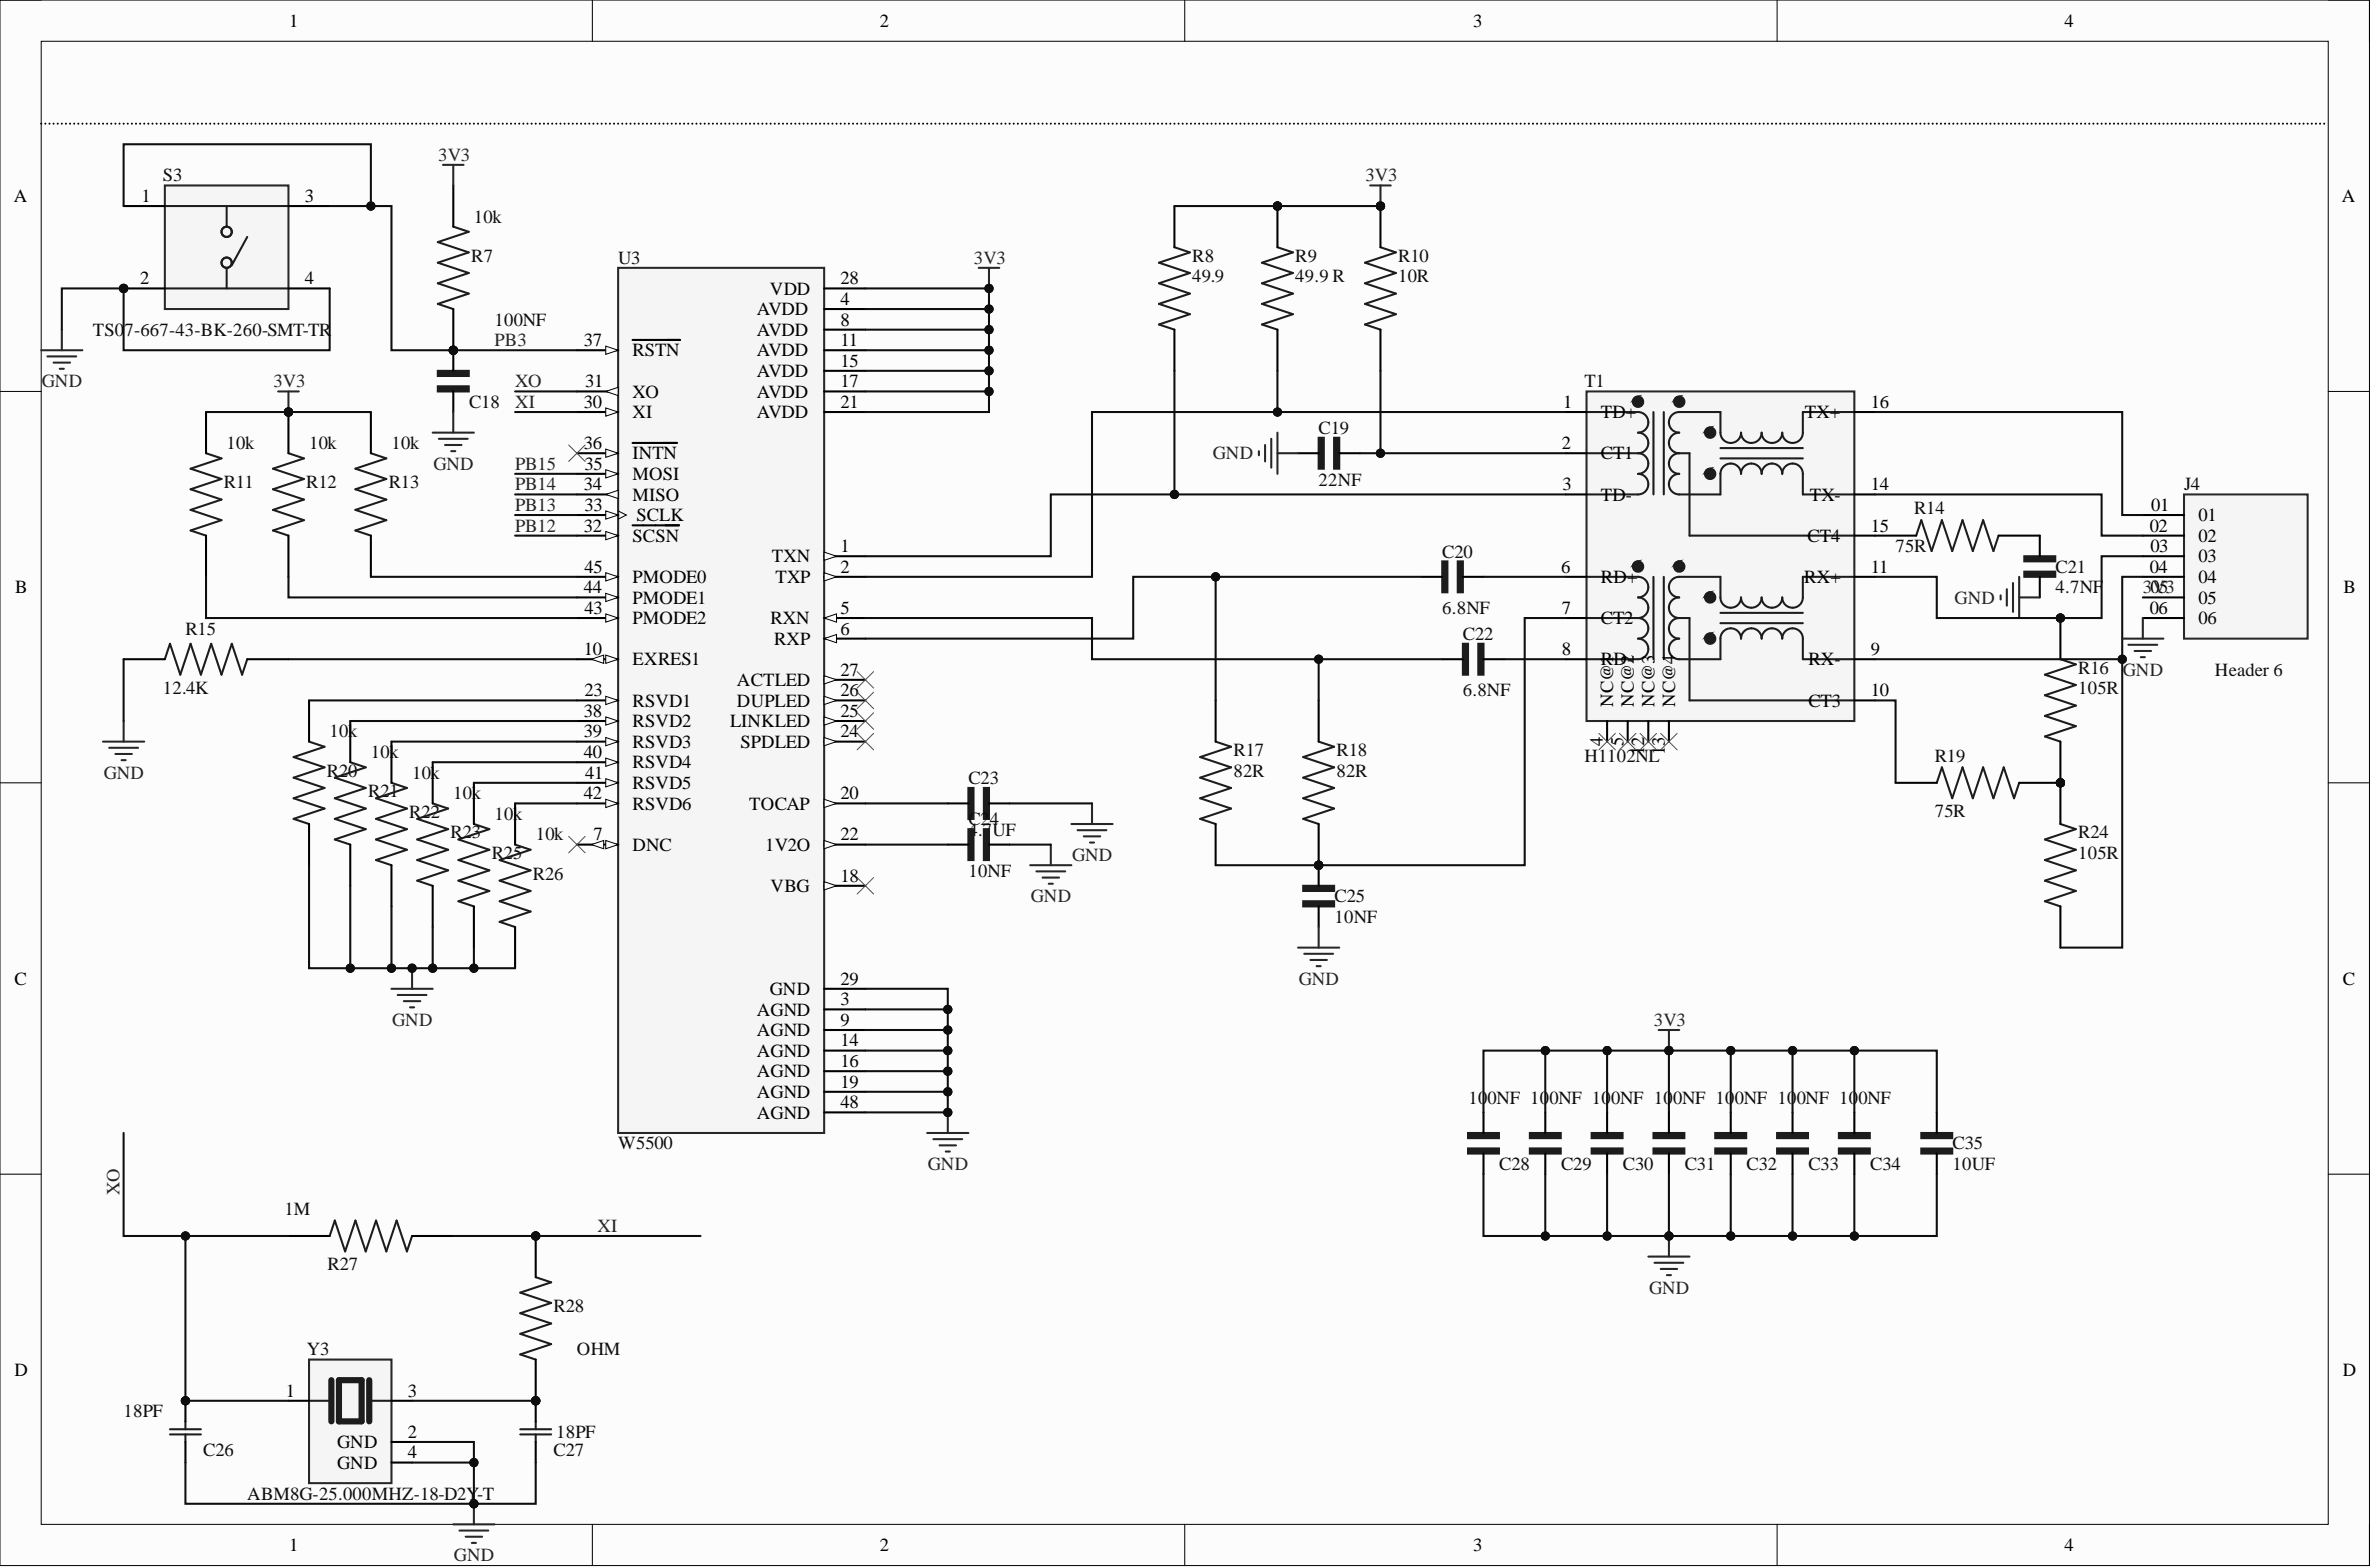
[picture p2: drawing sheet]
<svg xmlns="http://www.w3.org/2000/svg" width="292mm" height="193mm" viewBox="0 0 292 193" stroke-linecap="round" stroke-linejoin="round" font-family="sans-serif">
<defs><g id="words">
<g font-size="2.3">
<text x="35.6" y="3.3">1</text>
<text x="108.4" y="3.3">2</text>
<text x="181.5" y="3.3">3</text>
<text x="254.3" y="3.3">4</text>
<text x="1.7" y="24.9">A</text>
<text x="17.4" y="24.9">1</text>
<text x="37.6" y="24.9">3</text>
<text x="288.5" y="24.9">A</text>
<text x="17.3" y="35">2</text>
<text x="37.6" y="35">4</text>
<text x="103.6" y="35">28</text>
<text x="93.2" y="38.8">AVDD</text>
<text x="93.2" y="41.4">AVDD</text>
<text x="94.8" y="36.3">VDD</text>
<text x="103.6" y="37.6">4</text>
<text x="103.6" y="40.1">8</text>
<text x="71.9" y="42.6">37</text>
<text x="72.1" y="47.7">31</text>
<text x="77.9" y="43.9">RSTN</text>
<text x="93.2" y="43.9">AVDD</text>
<text x="93.2" y="46.4">AVDD</text>
<text x="103.6" y="42.6">11</text>
<text x="103.6" y="45.2">15</text>
<text x="103.6" y="47.7">17</text>
<text x="71.9" y="50.2">30</text>
<text x="77.9" y="49">XO</text>
<text x="77.9" y="51.5">XI</text>
<text x="93.2" y="49">AVDD</text>
<text x="93.2" y="51.5">AVDD</text>
<text x="103.6" y="50.2">21</text>
<text x="192.6" y="50.2">1</text>
<text x="197.2" y="51.5">TD+</text>
<text x="222.4" y="51.5">TX+</text>
<text x="230.5" y="50.2">16</text>
<text x="71.9" y="55.3">36</text>
<text x="72" y="57.8">35</text>
<text x="77.9" y="56.6">INTN</text>
<text x="77.9" y="59.1">MOSI</text>
<text x="192.4" y="55.3">2</text>
<text x="197.2" y="56.6">CT1</text>
<text x="71.9" y="60.4">34</text>
<text x="71.9" y="65.5">32</text>
<text x="72" y="62.9">33</text>
<text x="77.9" y="61.6">MISO</text>
<text x="78.4" y="64.2">SCLK</text>
<text x="192.5" y="60.4">3</text>
<text x="197.2" y="61.6">TD-</text>
<text x="223" y="61.6">TX-</text>
<text x="230.5" y="60.4">14</text>
<text x="230.5" y="65.5">15</text>
<text x="264.8" y="65.5">02</text>
<text x="265" y="62.9">01</text>
<text x="270.8" y="64.2">01</text>
<text x="72" y="70.5">45</text>
<text x="77.9" y="66.7">SCSN</text>
<text x="77.9" y="71.8">PMODE0</text>
<text x="95.1" y="69.3">TXN</text>
<text x="95.5" y="71.8">TXP</text>
<text x="103.6" y="68">1</text>
<text x="103.6" y="70.5">2</text>
<text x="192.3" y="70.5">6</text>
<text x="197.2" y="71.8">RD+</text>
<text x="222.3" y="71.8">RX+</text>
<text x="222.7" y="66.7">CT4</text>
<text x="230.5" y="70.5">11</text>
<text x="264.8" y="70.5">04</text>
<text x="264.9" y="68">03</text>
<text x="270.8" y="66.7">02</text>
<text x="270.8" y="69.3">03</text>
<text x="270.8" y="71.8">04</text>
<text x="1.9" y="73.1">B</text>
<text x="71.9" y="73.1">44</text>
<text x="72" y="75.6">43</text>
<text x="77.9" y="74.3">PMODE1</text>
<text x="77.9" y="76.9">PMODE2</text>
<text x="94.9" y="76.9">RXN</text>
<text x="103.6" y="75.6">5</text>
<text x="192.4" y="75.6">7</text>
<text x="197.2" y="76.9">CT2</text>
<text x="264.8" y="75.6">06</text>
<text x="270.8" y="74.3">05</text>
<text x="270.8" y="76.9">06</text>
<text x="288.7" y="73.1">B</text>
<text x="71.9" y="80.7">10</text>
<text x="77.9" y="81.9">EXRES1</text>
<text x="95.4" y="79.4">RXP</text>
<text x="103.6" y="78.1">6</text>
<text x="103.6" y="83.2">27</text>
<text x="192.4" y="80.7">8</text>
<text x="197.2" y="81.9">RD-</text>
<text x="222.8" y="81.9">RX-</text>
<text x="230.5" y="80.7">9</text>
<text x="71.9" y="88.3">38</text>
<text x="72" y="85.7">23</text>
<text x="77.9" y="87">RSVD1</text>
<text x="77.9" y="89.6">RSVD2</text>
<text x="89.9" y="89.6">LINKLED</text>
<text x="90.8" y="84.5">ACTLED</text>
<text x="90.8" y="87">DUPLED</text>
<text x="103.6" y="85.7">26</text>
<text x="103.6" y="88.3">25</text>
<text x="198.8" y="87" transform="rotate(-90 198.8 87)">NC@1</text>
<text x="201.3" y="87" transform="rotate(-90 201.3 87)">NC@2</text>
<text x="203.8" y="87" transform="rotate(-90 203.8 87)">NC@3</text>
<text x="206.4" y="87" transform="rotate(-90 206.4 87)">NC@4</text>
<text x="222.8" y="87">CT3</text>
<text x="230.5" y="85.7">10</text>
<text x="71.9" y="90.8">39</text>
<text x="71.9" y="93.4">40</text>
<text x="72.1" y="95.9">41</text>
<text x="77.9" y="92.1">RSVD3</text>
<text x="77.9" y="94.6">RSVD4</text>
<text x="91.2" y="92.1">SPDLED</text>
<text x="103.6" y="90.8">24</text>
<text x="197.5" y="91.9" transform="rotate(-90 197.5 91.9)">4</text>
<text x="200" y="91.8" transform="rotate(-90 200 91.8)">5</text>
<text x="202.6" y="93" transform="rotate(-90 202.6 93)">12</text>
<text x="205.1" y="92.9" transform="rotate(-90 205.1 92.9)">13</text>
<text x="71.9" y="98.4">42</text>
<text x="77.9" y="97.2">RSVD5</text>
<text x="77.9" y="99.7">RSVD6</text>
<text x="92.3" y="99.7">TOCAP</text>
<text x="103.6" y="98.4">20</text>
<text x="73.1" y="103.5">7</text>
<text x="77.9" y="104.8">DNC</text>
<text x="94.3" y="104.8">1V2O</text>
<text x="103.6" y="103.5">22</text>
<text x="94.9" y="109.8">VBG</text>
<text x="103.6" y="108.6">18</text>
<text x="1.8" y="121.3">C</text>
<text x="93.2" y="125.1">AGND</text>
<text x="94.8" y="122.5">GND</text>
<text x="103.6" y="121.3">29</text>
<text x="103.6" y="123.8">3</text>
<text x="288.6" y="121.3">C</text>
<text x="93.2" y="127.6">AGND</text>
<text x="93.2" y="130.1">AGND</text>
<text x="103.6" y="126.3">9</text>
<text x="103.6" y="128.9">14</text>
<text x="103.6" y="131.4">16</text>
<text x="93.2" y="132.7">AGND</text>
<text x="93.2" y="135.2">AGND</text>
<text x="93.2" y="137.7">AGND</text>
<text x="103.6" y="133.9">19</text>
<text x="103.6" y="136.5">48</text>
<text x="1.8" y="169.5">D</text>
<text x="35.2" y="172">1</text>
<text x="50.3" y="172">3</text>
<text x="288.6" y="169.5">D</text>
<text x="41.5" y="178.3">GND</text>
<text x="50.3" y="177.1">2</text>
<text x="50.3" y="179.6">4</text>
<text x="41.5" y="180.9">GND</text>
<text x="35.6" y="191">1</text>
<text x="108.4" y="191">2</text>
<text x="181.5" y="191">3</text>
<text x="254.3" y="191">4</text>
</g>
<g font-size="2.3" fill="#0e0e0e">
<text x="20.1" y="22.3">S3</text>
<text x="58.4" y="27.4">10k</text>
<text x="58" y="32.2">R7</text>
<text x="76.2" y="32.5">U3</text>
<text x="146.9" y="32.2">R8</text>
<text x="146.9" y="34.8">49.9</text>
<text x="159.6" y="32.2">R9</text>
<text x="159.6" y="34.8">49.9 R</text>
<text x="172.3" y="32.2">R10</text>
<text x="172.3" y="34.8">10R</text>
<text x="11.4" y="41.4">TS0</text>
<text x="15.3" y="41.4">7-667-43-BK-260-SMT-TR</text>
<text x="60.9" y="40.1">100NF</text>
<text x="195.2" y="47.7">T1</text>
<text x="57.8" y="50.2">C18</text>
<text x="162.5" y="53.4">C19</text>
<text x="27.9" y="55.3">10k</text>
<text x="38.1" y="55.3">10k</text>
<text x="48.2" y="55.3">10k</text>
<text x="162.5" y="59.8">22NF</text>
<text x="27.6" y="60.1">R11</text>
<text x="37.7" y="60.1">R12</text>
<text x="47.9" y="60.1">R13</text>
<text x="235.8" y="63.3">R14</text>
<text x="269.1" y="60.4">J4</text>
<text x="177.7" y="68.7">C20</text>
<text x="233.5" y="68">75R</text>
<text x="253.2" y="70.5">C21</text>
<text x="177.7" y="75.6">6.8NF</text>
<text x="253.2" y="73.1">4.7NF</text>
<text x="22.8" y="78.1">R15</text>
<text x="180.2" y="78.8">C22</text>
<text x="256" y="83">R16</text>
<text x="272.9" y="83.2">Header 6</text>
<text x="20.1" y="85.4">12.4K</text>
<text x="180.2" y="85.7">6.8NF</text>
<text x="256" y="85.5">105R</text>
<text x="40.3" y="95.6">R20</text>
<text x="40.6" y="90.8">10k</text>
<text x="45.7" y="93.4">10k</text>
<text x="50.8" y="95.9">10k</text>
<text x="152" y="93.1">R17</text>
<text x="152" y="95.6">82R</text>
<text x="164.7" y="93.1">R18</text>
<text x="164.7" y="95.6">82R</text>
<text x="195.2" y="93.9">H1102NL</text>
<text x="238.4" y="93.8">R19</text>
<text x="45.4" y="98.2">R21</text>
<text x="50.4" y="100.7">R22</text>
<text x="55.8" y="98.4">10k</text>
<text x="60.9" y="101">10k</text>
<text x="119.3" y="96.6">C23</text>
<text x="119.3" y="101.6">C24</text>
<text x="238.4" y="100.6">75R</text>
<text x="55.5" y="103.2">R23</text>
<text x="60.6" y="105.8">R25</text>
<text x="66" y="103.5">10k</text>
<text x="119.3" y="102.9">4</text>
<text x="119.3" y="108">10NF</text>
<text x="120.5" y="102.9">.7</text>
<text x="122.3" y="102.9">UF</text>
<text x="256" y="103.2">R24</text>
<text x="256" y="105.8">105R</text>
<text x="65.7" y="108.3">R26</text>
<text x="164.4" y="111.1">C25</text>
<text x="164.4" y="113.6">10NF</text>
<text x="180.9" y="136">10</text>
<text x="183.3" y="136">0NF 10</text>
<text x="190.9" y="136">0NF 10</text>
<text x="198.5" y="136">0NF 10</text>
<text x="206.1" y="136">0NF 10</text>
<text x="213.7" y="136">0NF 10</text>
<text x="221.3" y="136">0NF 10</text>
<text x="229" y="136">0NF</text>
<text x="76.2" y="141.6">W5500</text>
<text x="240.6" y="141.6">C35</text>
<text x="35" y="149.6">1M</text>
<text x="184.7" y="144.1">C28</text>
<text x="192.3" y="144.1">C29</text>
<text x="199.9" y="144.1">C30</text>
<text x="207.6" y="144.1">C31</text>
<text x="215.2" y="144.1">C32</text>
<text x="222.8" y="144.1">C33</text>
<text x="230.4" y="144.1">C34</text>
<text x="240.6" y="144.1">10UF</text>
<text x="40.4" y="156.4">R27</text>
<text x="68.2" y="161.6">R28</text>
<text x="37.8" y="166.9">Y3</text>
<text x="71.1" y="166.9">OHM</text>
<text x="15.2" y="174.5">18PF</text>
<text x="25" y="179.3">C26</text>
<text x="68.2" y="179.3">C27</text>
<text x="68.5" y="177.1">18PF</text>
<text x="30.5" y="184.7">ABM8G-25.000MHZ-18-D2Y-T</text>
</g>
<g font-size="2.3" fill="#262626">
<text x="54" y="19.8">3V3</text>
<text x="168.2" y="22.3">3V3</text>
<text x="120" y="32.5">3V3</text>
<text x="5.2" y="47.7">GND</text>
<text x="33.7" y="47.7">3V3</text>
<text x="60.9" y="42.6">PB3</text>
<text x="63.5" y="47.7">XO</text>
<text x="63.5" y="50.2">XI</text>
<text x="53.4" y="57.8">GND</text>
<text x="63.5" y="57.8">PB15</text>
<text x="149.4" y="56.6">GND</text>
<text x="63.5" y="60.4">PB14</text>
<text x="63.5" y="62.9">PB13</text>
<text x="63.5" y="65.5">PB12</text>
<text x="240.8" y="74.3">GND</text>
<text x="264" y="73.1">30V53</text>
<text x="261.5" y="83.2">GND</text>
<text x="12.8" y="95.9">GND</text>
<text x="132.1" y="106">GND</text>
<text x="127" y="111.1">GND</text>
<text x="160" y="121.3">GND</text>
<text x="48.3" y="126.3">GND</text>
<text x="203.7" y="126.3">3V3</text>
<text x="14.7" y="147.1" transform="rotate(-90 14.7 147.1)">XO</text>
<text x="114.3" y="144.1">GND</text>
<text x="73.6" y="151.7">XI</text>
<text x="203.2" y="159.3">GND</text>
<text x="55.9" y="192.3">GND</text>
</g>
</g></defs>
<path d="M0 0h291.9v192.8h-291.9z" fill-rule="evenodd" fill="#fcfcfc"/>
<path d="M0 0h291.9v192.8h-291.9z" fill="none" stroke="#000" stroke-width=".12"/>
<path d="M5.1 5.1h281.7v182.6h-281.7z" fill-rule="evenodd" fill="#fcfcfc"/>
<g fill="none" stroke="#000" stroke-width=".12">
<path d="M0 0h5.1M5.1 5.1h281.7v182.6h-281.7zM73 0v5.1M146 0v5.1M218.9 0v5.1M286.8 0h5.1v5.1M0 48.2h5.1M286.8 48.2h5.1M0 96.4h5.1M286.8 96.4h5.1M0 144.6h5.1M286.8 144.6h5.1"/>
<path d="M73 187.7v5.1M146 187.7v5.1M218.9 187.7v5.1M291.9 187.7v5.1"/>
</g>
<path d="M76.2 33h25.3v106.5h-25.3z" fill-rule="evenodd" fill="#f5f5f5"/>
<path d="M76.2 33h25.3v106.5h-25.3z" fill="none" stroke="#262626" stroke-width=".25"/>
<path d="M71.1 43.1h5.1" fill="none" stroke="#000" stroke-width=".25"/>
<path d="M74.6 42.6l1.6 .5-1.6 .5z" fill="#fbfbfb"/>
<path d="M74.6 42.6l1.6 .5-1.6 .5z" fill="none" stroke="#000" stroke-width=".12"/>
<path d="M71.1 48.2h5.1M77.9 41.9h5.9" fill="none" stroke="#000" stroke-width=".25"/>
<path d="M74.6 48.2l1.6-.5v1z" fill="#fbfbfb"/>
<path d="M74.6 48.2l1.6-.5v1z" fill="none" stroke="#000" stroke-width=".12"/>
<path d="M71.1 50.7h5.1" fill="none" stroke="#000" stroke-width=".25"/>
<path d="M74.6 50.2l1.6 .5-1.6 .5z" fill="#fbfbfb"/>
<path d="M74.6 50.2l1.6 .5-1.6 .5z" fill="none" stroke="#000" stroke-width=".12"/>
<path d="M71.1 55.8h5.1" fill="none" stroke="#000" stroke-width=".25"/>
<path d="M74.6 55.3l1.6 .5-1.6 .5z" fill="#fbfbfb"/>
<path d="M74.6 55.3l1.6 .5-1.6 .5z" fill="none" stroke="#000" stroke-width=".12"/>
<path d="M71.1 58.4h5.1M77.9 54.5h5.5" fill="none" stroke="#000" stroke-width=".25"/>
<path d="M74.6 57.8l1.6 .6-1.6 .5z" fill="#fbfbfb"/>
<path d="M74.6 57.8l1.6 .6-1.6 .5z" fill="none" stroke="#000" stroke-width=".12"/>
<path d="M71.1 60.9h5.1" fill="none" stroke="#000" stroke-width=".25"/>
<path d="M74.6 60.9l1.6-.5v1z" fill="#fbfbfb"/>
<path d="M74.6 60.9l1.6-.5v1z" fill="none" stroke="#000" stroke-width=".12"/>
<path d="M71.1 63.4h5.1" fill="none" stroke="#000" stroke-width=".25"/>
<path d="M74.6 62.9l1.6 .5-1.6 .5z" fill="#fbfbfb"/>
<path d="M74.6 62.9l1.6 .5-1.6 .5zM76.2 62.9l1 .5-1 .5" fill="none" stroke="#000" stroke-width=".12"/>
<path d="M71.1 66h5.1" fill="none" stroke="#000" stroke-width=".25"/>
<path d="M74.6 65.5l1.6 .5-1.6 .5z" fill="#fbfbfb"/>
<path d="M74.6 65.5l1.6 .5-1.6 .5z" fill="none" stroke="#000" stroke-width=".12"/>
<path d="M71.1 71h5.1M77.9 64.7h5.8" fill="none" stroke="#000" stroke-width=".25"/>
<path d="M74.6 70.5l1.6 .5-1.6 .5z" fill="#fbfbfb"/>
<path d="M74.6 70.5l1.6 .5-1.6 .5z" fill="none" stroke="#000" stroke-width=".12"/>
<path d="M71.1 73.6h5.1" fill="none" stroke="#000" stroke-width=".25"/>
<path d="M74.6 73.1l1.6 .5-1.6 .5z" fill="#fbfbfb"/>
<path d="M74.6 73.1l1.6 .5-1.6 .5z" fill="none" stroke="#000" stroke-width=".12"/>
<path d="M71.1 76.1h5.1" fill="none" stroke="#000" stroke-width=".25"/>
<path d="M74.6 75.6l1.6 .5-1.6 .5z" fill="#fbfbfb"/>
<path d="M74.6 75.6l1.6 .5-1.6 .5z" fill="none" stroke="#000" stroke-width=".12"/>
<path d="M71.1 81.2h5.1" fill="none" stroke="#000" stroke-width=".25"/>
<path d="M74.6 80.7l1.6 .5-1.6 .5z" fill="#fbfbfb"/>
<path d="M74.6 80.7l1.6 .5-1.6 .5z" fill="none" stroke="#000" stroke-width=".12"/>
<path d="M72.9 81.2l1.5-.5v1z" fill="#fbfbfb"/>
<path d="M72.9 81.2l1.5-.5v1z" fill="none" stroke="#000" stroke-width=".12"/>
<path d="M71.1 86.3h5.1" fill="none" stroke="#000" stroke-width=".25"/>
<path d="M74.6 85.7l1.6 .6-1.6 .5z" fill="#fbfbfb"/>
<path d="M74.6 85.7l1.6 .6-1.6 .5z" fill="none" stroke="#000" stroke-width=".12"/>
<path d="M71.1 88.8h5.1" fill="none" stroke="#000" stroke-width=".25"/>
<path d="M74.6 88.3l1.6 .5-1.6 .5z" fill="#fbfbfb"/>
<path d="M74.6 88.3l1.6 .5-1.6 .5z" fill="none" stroke="#000" stroke-width=".12"/>
<path d="M71.1 91.3h5.1" fill="none" stroke="#000" stroke-width=".25"/>
<path d="M74.6 90.8l1.6 .5-1.6 .5z" fill="#fbfbfb"/>
<path d="M74.6 90.8l1.6 .5-1.6 .5z" fill="none" stroke="#000" stroke-width=".12"/>
<path d="M71.1 93.9h5.1" fill="none" stroke="#000" stroke-width=".25"/>
<path d="M74.6 93.4l1.6 .5-1.6 .5z" fill="#fbfbfb"/>
<path d="M74.6 93.4l1.6 .5-1.6 .5z" fill="none" stroke="#000" stroke-width=".12"/>
<path d="M71.1 96.4h5.1" fill="none" stroke="#000" stroke-width=".25"/>
<path d="M74.6 95.9l1.6 .5-1.6 .5z" fill="#fbfbfb"/>
<path d="M74.6 95.9l1.6 .5-1.6 .5z" fill="none" stroke="#000" stroke-width=".12"/>
<path d="M71.1 98.9h5.1" fill="none" stroke="#000" stroke-width=".25"/>
<path d="M74.6 98.4l1.6 .5-1.6 .5z" fill="#fbfbfb"/>
<path d="M74.6 98.4l1.6 .5-1.6 .5z" fill="none" stroke="#000" stroke-width=".12"/>
<path d="M71.1 104h5.1" fill="none" stroke="#000" stroke-width=".25"/>
<path d="M74.6 103.5l1.6 .5-1.6 .5z" fill="#fbfbfb"/>
<path d="M74.6 103.5l1.6 .5-1.6 .5z" fill="none" stroke="#000" stroke-width=".12"/>
<path d="M72.9 104l1.5-.5v1z" fill="#fbfbfb"/>
<path d="M72.9 104l1.5-.5v1z" fill="none" stroke="#000" stroke-width=".12"/>
<path d="M101.5 35.5h5.1M101.5 38.1h5.1M101.5 40.6h5.1M101.5 43.1h5.1M101.5 45.7h5.1M101.5 48.2h5.1M101.5 50.7h5.1M101.5 68.5h5.1" fill="none" stroke="#000" stroke-width=".25"/>
<path d="M101.5 68l1.6 .5-1.6 .5z" fill="#fbfbfb"/>
<path d="M101.5 68l1.6 .5-1.6 .5z" fill="none" stroke="#000" stroke-width=".12"/>
<path d="M101.5 71h5.1" fill="none" stroke="#000" stroke-width=".25"/>
<path d="M101.5 70.5l1.6 .5-1.6 .5z" fill="#fbfbfb"/>
<path d="M101.5 70.5l1.6 .5-1.6 .5z" fill="none" stroke="#000" stroke-width=".12"/>
<path d="M101.5 76.1h5.1" fill="none" stroke="#000" stroke-width=".25"/>
<path d="M101.5 76.1l1.6-.5v1z" fill="#fbfbfb"/>
<path d="M101.5 76.1l1.6-.5v1z" fill="none" stroke="#000" stroke-width=".12"/>
<path d="M101.5 78.6h5.1" fill="none" stroke="#000" stroke-width=".25"/>
<path d="M101.5 78.6l1.6-.5v1.1z" fill="#fbfbfb"/>
<path d="M101.5 78.6l1.6-.5v1.1z" fill="none" stroke="#000" stroke-width=".12"/>
<path d="M101.5 83.7h5.1" fill="none" stroke="#000" stroke-width=".25"/>
<path d="M101.5 83.2l1.6 .5-1.6 .5z" fill="#fbfbfb"/>
<path d="M101.5 83.2l1.6 .5-1.6 .5z" fill="none" stroke="#000" stroke-width=".12"/>
<path d="M101.5 86.3h5.1" fill="none" stroke="#000" stroke-width=".25"/>
<path d="M101.5 85.7l1.6 .6-1.6 .5z" fill="#fbfbfb"/>
<path d="M101.5 85.7l1.6 .6-1.6 .5z" fill="none" stroke="#000" stroke-width=".12"/>
<path d="M101.5 88.8h5.1" fill="none" stroke="#000" stroke-width=".25"/>
<path d="M101.5 88.3l1.6 .5-1.6 .5z" fill="#fbfbfb"/>
<path d="M101.5 88.3l1.6 .5-1.6 .5z" fill="none" stroke="#000" stroke-width=".12"/>
<path d="M101.5 91.3h5.1" fill="none" stroke="#000" stroke-width=".25"/>
<path d="M101.5 90.8l1.6 .5-1.6 .5z" fill="#fbfbfb"/>
<path d="M101.5 90.8l1.6 .5-1.6 .5z" fill="none" stroke="#000" stroke-width=".12"/>
<path d="M101.5 98.9h5.1" fill="none" stroke="#000" stroke-width=".25"/>
<path d="M101.5 98.4l1.6 .5-1.6 .5z" fill="#fbfbfb"/>
<path d="M101.5 98.4l1.6 .5-1.6 .5z" fill="none" stroke="#000" stroke-width=".12"/>
<path d="M101.5 104h5.1" fill="none" stroke="#000" stroke-width=".25"/>
<path d="M101.5 103.5l1.6 .5-1.6 .5z" fill="#fbfbfb"/>
<path d="M101.5 103.5l1.6 .5-1.6 .5z" fill="none" stroke="#000" stroke-width=".12"/>
<path d="M101.5 109.1h5.1" fill="none" stroke="#000" stroke-width=".25"/>
<path d="M101.5 108.6l1.6 .5-1.6 .5z" fill="#fbfbfb"/>
<path d="M101.5 108.6l1.6 .5-1.6 .5z" fill="none" stroke="#000" stroke-width=".12"/>
<path d="M101.5 121.8h5.1M101.5 124.3h5.1M101.5 126.8h5.1M101.5 129.4h5.1M101.5 131.9h5.1M101.5 134.5h5.1M101.5 137h5.1" fill="none" stroke="#000" stroke-width=".25"/>
<path d="M195.5 48.2h33v40.6h-33z" fill-rule="evenodd" fill="#f5f5f5"/>
<path d="M195.5 48.2h33v40.6h-33z" fill="none" stroke="#262626" stroke-width=".25"/>
<g fill="none" stroke="#1c1c1c" stroke-width=".25">
<path d="M195.5 50.7h6.3M195.5 55.8h6.3M203.7 50.7v10.2M205 50.7v10.2M206.9 50.7h5.1v2.6M206.9 55.8h1.2v10.2h20.4M212 58.4v2.5h-5.1M212 55.2h10.1M212 56.4h10.1M222.1 58.4v2.5h6.4M228.5 50.7h-6.4v2.6M195.5 60.9h6.3"/>
<path d="M195.5 71h6.3M195.5 76.1h6.3M203.7 71v10.2M205 71v10.2M206.9 71h5.1v2.6M206.9 76.1h1.2v10.2h20.4M212 78.6v2.6h-5.1M212 75.5h10.1M212 76.7h10.1M222.1 78.6v2.6h6.4M228.5 71h-6.4v2.6M195.5 81.2h6.3"/>
</g>
<circle cx="201.8" cy="49.5" r=".64" fill="#1c1c1c"/>
<circle cx="201.8" cy="49.5" r=".64" fill="none" stroke="#1c1c1c" stroke-width=".25"/>
<path d="M201.3 49l.5-.2-.6 .4z" fill-rule="evenodd" fill="#1c1c1c"/>
<path d="M201.3 49l.5-.2-.6 .4z" fill="none" stroke="#1c1c1c" stroke-width=".25"/>
<circle cx="206.9" cy="49.5" r=".64" fill="#1c1c1c"/>
<circle cx="206.9" cy="49.5" r=".64" fill="none" stroke="#1c1c1c" stroke-width=".25"/>
<path d="M206.5 49l.4-.2-.6 .4z" fill-rule="evenodd" fill="#1c1c1c"/>
<path d="M206.5 49l.4-.2-.6 .4z" fill="none" stroke="#1c1c1c" stroke-width=".25"/>
<circle cx="210.7" cy="53.3" r=".63" fill="#1c1c1c"/>
<circle cx="210.7" cy="53.3" r=".63" fill="none" stroke="#1c1c1c" stroke-width=".25"/>
<path d="M210.2 52.9l.5-.3-.6 .4z" fill-rule="evenodd" fill="#1c1c1c"/>
<path d="M210.2 52.9l.5-.3-.6 .4z" fill="none" stroke="#1c1c1c" stroke-width=".25"/>
<circle cx="210.7" cy="58.4" r=".63" fill="#1c1c1c"/>
<circle cx="210.7" cy="58.4" r=".63" fill="none" stroke="#1c1c1c" stroke-width=".25"/>
<path d="M210.2 57.9l.5-.2-.6 .4z" fill-rule="evenodd" fill="#1c1c1c"/>
<path d="M210.2 57.9l.5-.2-.6 .4z" fill="none" stroke="#1c1c1c" stroke-width=".25"/>
<circle cx="201.8" cy="69.8" r=".63" fill="#1c1c1c"/>
<circle cx="201.8" cy="69.8" r=".63" fill="none" stroke="#1c1c1c" stroke-width=".25"/>
<path d="M201.3 69.3l.5-.2-.6 .4z" fill-rule="evenodd" fill="#1c1c1c"/>
<path d="M201.3 69.3l.5-.2-.6 .4z" fill="none" stroke="#1c1c1c" stroke-width=".25"/>
<circle cx="206.9" cy="69.8" r=".63" fill="#1c1c1c"/>
<circle cx="206.9" cy="69.8" r=".63" fill="none" stroke="#1c1c1c" stroke-width=".25"/>
<path d="M206.4 69.3l.5-.2-.6 .4z" fill-rule="evenodd" fill="#1c1c1c"/>
<path d="M206.4 69.3l.5-.2-.6 .4z" fill="none" stroke="#1c1c1c" stroke-width=".25"/>
<circle cx="210.7" cy="73.6" r=".63" fill="#1c1c1c"/>
<circle cx="210.7" cy="73.6" r=".63" fill="none" stroke="#1c1c1c" stroke-width=".25"/>
<path d="M210.2 73.1l.5-.2-.6 .4z" fill-rule="evenodd" fill="#1c1c1c"/>
<path d="M210.2 73.1l.5-.2-.6 .4z" fill="none" stroke="#1c1c1c" stroke-width=".25"/>
<circle cx="210.7" cy="78.6" r=".63" fill="#1c1c1c"/>
<circle cx="210.7" cy="78.6" r=".63" fill="none" stroke="#1c1c1c" stroke-width=".25"/>
<path d="M210.2 78.2l.5-.2-.6 .4z" fill-rule="evenodd" fill="#1c1c1c"/>
<path d="M201.8 50.7a1.27 1.27 0 0 1 1.3 1.3 1.27 1.27 0 0 1-1.3 1.3 1.27 1.27 0 0 1 1.3 1.2 1.27 1.27 0 0 1-1.3 1.3 1.27 1.27 0 0 1 1.3 1.3 1.27 1.27 0 0 1-1.3 1.3 1.27 1.27 0 0 1 1.3 1.2 1.27 1.27 0 0 1-1.3 1.3M206.9 50.7a1.27 1.27 0 0 0-1.3 1.3 1.27 1.27 0 0 0 1.3 1.3 1.27 1.27 0 0 0-1.3 1.2 1.27 1.27 0 0 0 1.3 1.3 1.27 1.27 0 0 0-1.3 1.3 1.27 1.27 0 0 0 1.3 1.3 1.27 1.27 0 0 0-1.3 1.2 1.27 1.27 0 0 0 1.3 1.3M212 53.3a1.27 1.27 0 0 0 1.2 1.2 1.27 1.27 0 0 0 1.3-1.2 1.27 1.27 0 0 0 1.3 1.2 1.27 1.27 0 0 0 1.2-1.2 1.27 1.27 0 0 0 1.3 1.2 1.27 1.27 0 0 0 1.3-1.2 1.27 1.27 0 0 0 1.2 1.2 1.27 1.27 0 0 0 1.3-1.2M212 58.4a1.27 1.27 0 0 1 1.2-1.3 1.27 1.27 0 0 1 1.3 1.3 1.27 1.27 0 0 1 1.3-1.3 1.27 1.27 0 0 1 1.2 1.3 1.27 1.27 0 0 1 1.3-1.3 1.27 1.27 0 0 1 1.3 1.3 1.27 1.27 0 0 1 1.2-1.3 1.27 1.27 0 0 1 1.3 1.3M201.8 71a1.27 1.27 0 0 1 1.3 1.3 1.27 1.27 0 0 1-1.3 1.3 1.27 1.27 0 0 1 1.3 1.2 1.27 1.27 0 0 1-1.3 1.3 1.27 1.27 0 0 1 1.3 1.3 1.27 1.27 0 0 1-1.3 1.2 1.27 1.27 0 0 1 1.3 1.3 1.27 1.27 0 0 1-1.3 1.3M206.9 71a1.27 1.27 0 0 0-1.3 1.3 1.27 1.27 0 0 0 1.3 1.3 1.27 1.27 0 0 0-1.3 1.2 1.27 1.27 0 0 0 1.3 1.3 1.27 1.27 0 0 0-1.3 1.3 1.27 1.27 0 0 0 1.3 1.2 1.27 1.27 0 0 0-1.3 1.3 1.27 1.27 0 0 0 1.3 1.3M210.2 78.2l.5-.2-.6 .4zM212 73.6a1.27 1.27 0 0 0 1.2 1.2 1.27 1.27 0 0 0 1.3-1.2 1.27 1.27 0 0 0 1.3 1.2 1.27 1.27 0 0 0 1.2-1.2 1.27 1.27 0 0 0 1.3 1.2 1.27 1.27 0 0 0 1.3-1.2 1.27 1.27 0 0 0 1.2 1.2 1.27 1.27 0 0 0 1.3-1.2M212 78.6a1.27 1.27 0 0 1 1.2-1.2 1.27 1.27 0 0 1 1.3 1.2 1.27 1.27 0 0 1 1.3-1.2 1.27 1.27 0 0 1 1.2 1.2 1.27 1.27 0 0 1 1.3-1.2 1.27 1.27 0 0 1 1.3 1.2 1.27 1.27 0 0 1 1.2-1.2 1.27 1.27 0 0 1 1.3 1.2" fill="none" stroke="#1c1c1c" stroke-width=".25"/>
<g fill="none" stroke="#000" stroke-width=".25">
<path d="M192.9 50.7h2.6M192.9 55.8h2.6M228.5 50.7h2.5M192.9 60.9h2.6M192.9 71h2.6M192.9 76.1h2.6M228.5 60.9h2.5M228.5 71h2.5M228.5 66h2.5M192.9 81.2h2.6M198 88.8v2.5M200.5 88.8v2.5"/>
<path d="M203.1 88.8v2.5M205.6 88.8v2.5M228.5 81.2h2.5M228.5 86.3h2.5"/>
</g>
<path d="M269.1 60.9h15.2v17.7h-15.2z" fill-rule="evenodd" fill="#f5f5f5"/>
<path d="M269.1 60.9h15.2v17.7h-15.2z" fill="none" stroke="#262626" stroke-width=".25"/>
<path d="M45.7 50.7v5.1M45.7 66v5M264 63.4h5.1M264 66h5.1M264 68.5h5.1M264 71h5.1M264 73.6h5.1M264 76.1h5.1" fill="none" stroke="#000" stroke-width=".25"/>
<path d="M45.7 55.8l1.9 .6-3.8 1.3 3.8 1.3-3.8 1.3 3.8 1.2-3.8 1.3 3.8 1.3-3.8 1.2 1.9 .7" fill="none" stroke="#1c1c1c" stroke-width=".25"/>
<circle cx="35.5" cy="50.7" r=".51" fill="#0e0e0e"/>
<circle cx="35.5" cy="50.7" r=".51" fill="none" stroke="#0e0e0e" stroke-width=".12"/>
<path d="M35.5 55.8l1.9 .6-3.8 1.3 3.8 1.3-3.8 1.3 3.8 1.2-3.8 1.3 3.8 1.3-3.8 1.2 1.9 .7" fill="none" stroke="#1c1c1c" stroke-width=".25"/>
<path d="M35.5 50.7v5.1M35.5 66v5" fill="none" stroke="#000" stroke-width=".25"/>
<circle cx="35.5" cy="50.7" r=".51" fill="#0e0e0e"/>
<circle cx="35.5" cy="50.7" r=".51" fill="none" stroke="#0e0e0e" stroke-width=".12"/>
<path d="M25.4 55.8l1.9 .6-3.8 1.3 3.8 1.3-3.8 1.3 3.8 1.2-3.8 1.3 3.8 1.3-3.8 1.2 1.9 .7" fill="none" stroke="#1c1c1c" stroke-width=".25"/>
<path d="M25.4 50.7v5.1M25.4 66v5" fill="none" stroke="#000" stroke-width=".25"/>
<path d="M34.3 48.2h2.5M35.5 48.2v2.5" fill="none" stroke="#262626" stroke-width=".25"/>
<circle cx="35.5" cy="50.7" r=".51" fill="#0e0e0e"/>
<circle cx="35.5" cy="50.7" r=".51" fill="none" stroke="#0e0e0e" stroke-width=".12"/>
<path d="M120.6 33h2.5M121.8 33v2.5" fill="none" stroke="#262626" stroke-width=".25"/>
<circle cx="121.8" cy="35.5" r=".51" fill="#0e0e0e"/>
<circle cx="121.8" cy="35.5" r=".51" fill="none" stroke="#0e0e0e" stroke-width=".12"/>
<path d="M114.2 139.5h5.1M116.8 137v2.5M115 140.3h3.5M115.7 141h2.1M116.5 141.8h.5" fill="none" stroke="#262626" stroke-width=".25"/>
<circle cx="116.8" cy="137" r=".51" fill="#0e0e0e"/>
<circle cx="116.8" cy="137" r=".51" fill="none" stroke="#0e0e0e" stroke-width=".12"/>
<path d="M38.1 91.3l1.9 .7-3.8 1.2 3.8 1.3-3.8 1.3 3.8 1.2-3.8 1.3 3.8 1.3-3.8 1.2 1.9 .7M43.2 93.9l1.9 .6-3.9 1.3 3.9 1.2-3.9 1.3 3.9 1.3-3.9 1.2 3.9 1.3-3.9 1.3 2 .6M48.2 96.4l1.9 .6-3.8 1.3 3.8 1.3-3.8 1.2 3.8 1.3-3.8 1.3 3.8 1.2-3.8 1.3 1.9 .6M53.3 98.9l1.9 .7-3.8 1.2 3.8 1.3-3.8 1.3 3.8 1.2-3.8 1.3 3.8 1.3-3.8 1.2 1.9 .7M58.4 101.5l1.9 .6-3.8 1.3 3.8 1.2-3.8 1.3 3.8 1.3-3.8 1.2 3.8 1.3-3.8 1.3 1.9 .6M63.5 104l1.9 .6-3.8 1.3 3.8 1.3-3.8 1.2 3.8 1.3-3.8 1.3 3.8 1.3-3.8 1.2 1.9 .7" fill="none" stroke="#1c1c1c" stroke-width=".25"/>
<path d="M38.1 86.3v5M43.2 88.8v5.1M48.2 91.3v5.1M53.3 93.9v5M58.4 96.4v5.1M63.5 98.9v5.1M38.1 101.5v5M43.2 104v5.1M48.2 106.5v5.1M53.3 109.1v5.1M58.4 111.6v5.1M63.5 114.2v5" fill="none" stroke="#000" stroke-width=".25"/>
<path d="M50.8 119.2v2.6M48.2 121.8h5.1M49 122.5h3.5M49.8 123.3h2M50.5 124h.5" fill="none" stroke="#262626" stroke-width=".25"/>
<circle cx="50.8" cy="119.2" r=".51" fill="#0e0e0e"/>
<circle cx="50.8" cy="119.2" r=".51" fill="none" stroke="#0e0e0e" stroke-width=".12"/>
<circle cx="55.8" cy="43.1" r=".51" fill="#0e0e0e"/>
<circle cx="55.8" cy="43.1" r=".51" fill="none" stroke="#0e0e0e" stroke-width=".12"/>
<path d="M55.8 27.9l1.9 .6-3.8 1.3 3.8 1.3-3.8 1.3 3.8 1.2-3.8 1.3 3.8 1.3-3.8 1.2 1.9 .7" fill="none" stroke="#1c1c1c" stroke-width=".25"/>
<path d="M55.8 38.1v5" fill="none" stroke="#000" stroke-width=".25"/>
<circle cx="55.8" cy="43.1" r=".51" fill="#0e0e0e"/>
<circle cx="55.8" cy="43.1" r=".51" fill="none" stroke="#0e0e0e" stroke-width=".12"/>
<path d="M55.8 22.8v5.1" fill="none" stroke="#000" stroke-width=".25"/>
<circle cx="55.8" cy="43.1" r=".51" fill="#0e0e0e"/>
<circle cx="55.8" cy="43.1" r=".51" fill="none" stroke="#0e0e0e" stroke-width=".12"/>
<path d="M53.9 45.7h3.8v.6h-3.8z" fill-rule="evenodd" fill="#1c1c1c"/>
<path d="M53.9 45.7h3.8v.6h-3.8z" fill="none" stroke="#1c1c1c" stroke-width=".25"/>
<path d="M53.9 47.6h3.8v.6h-3.8z" fill-rule="evenodd" fill="#1c1c1c"/>
<path d="M53.9 47.6h3.8v.6h-3.8z" fill="none" stroke="#1c1c1c" stroke-width=".25"/>
<path d="M55.8 43.1v2.6" fill="none" stroke="#000" stroke-width=".25"/>
<circle cx="55.8" cy="43.1" r=".51" fill="#0e0e0e"/>
<circle cx="55.8" cy="43.1" r=".51" fill="none" stroke="#0e0e0e" stroke-width=".12"/>
<path d="M55.8 48.2v2.5" fill="none" stroke="#000" stroke-width=".25"/>
<path d="M54.6 20.3h2.5M55.8 20.3v2.5M53.3 53.3h5.1M54.1 54h3.5M54.8 54.8h2.1M55.6 55.6h.5M55.8 50.7v2.6" fill="none" stroke="#262626" stroke-width=".25"/>
<circle cx="15.2" cy="35.5" r=".51" fill="#0e0e0e"/>
<circle cx="15.2" cy="35.5" r=".51" fill="none" stroke="#0e0e0e" stroke-width=".12"/>
<path d="M20.3 22.8h15.2v15.3h-15.2z" fill-rule="evenodd" fill="#f5f5f5"/>
<path d="M20.3 22.8h15.2v15.3h-15.2z" fill="none" stroke="#262626" stroke-width=".25"/>
<g fill="none" stroke="#1c1c1c" stroke-width=".25">
<path d="M20.3 25.4h15.2M20.3 35.5h15.2M27.9 25.4v2.5M27.9 33v2.5M30.5 29.2l-1.9 3.5"/>
<circle cx="27.9" cy="32.4" r=".63"/>
<circle cx="27.9" cy="28.5" r=".63"/>
<circle cx="27.9" cy="28.5" r=".64"/>
<circle cx="27.9" cy="32.4" r=".64"/>
</g>
<path d="M15.2 25.4h5.1M15.2 35.5h5.1" fill="none" stroke="#000" stroke-width=".25"/>
<circle cx="15.2" cy="35.5" r=".51" fill="#0e0e0e"/>
<circle cx="15.2" cy="35.5" r=".51" fill="none" stroke="#0e0e0e" stroke-width=".12"/>
<path d="M35.5 25.4h5.1M35.5 35.5h5.1" fill="none" stroke="#000" stroke-width=".25"/>
<path d="M5.1 43.1h5.1M5.8 43.9h3.6M6.6 44.7h2M7.4 45.4h.5M7.6 40.6v2.5" fill="none" stroke="#262626" stroke-width=".25"/>
<path d="M38.1 167.4h10.1v15.2h-10.1z" fill-rule="evenodd" fill="#f5f5f5"/>
<path d="M38.1 167.4h10.1v15.2h-10.1z" fill="none" stroke="#262626" stroke-width=".25"/>
<path d="M40.8 170v5M41.8 170h2.7v5h-2.7zM45.5 170v5" fill="none" stroke="#1c1c1c" stroke-width=".76"/>
<path d="M38.1 172.5h2.5M45.7 172.5h2.5" fill="none" stroke="#1c1c1c" stroke-width=".25"/>
<path d="M35.5 172.5h2.6M48.2 172.5h2.6M48.2 177.6h2.6M48.2 180.1h2.6" fill="none" stroke="#000" stroke-width=".25"/>
<circle cx="22.8" cy="172.5" r=".51" fill="#0e0e0e"/>
<circle cx="22.8" cy="172.5" r=".51" fill="none" stroke="#0e0e0e" stroke-width=".12"/>
<path d="M20.9 176.6h3.8M20.9 176h3.8M22.8 175v1M22.8 176.6v1" fill="none" stroke="#1c1c1c" stroke-width=".25"/>
<path d="M22.8 172.5v2.5" fill="none" stroke="#000" stroke-width=".25"/>
<circle cx="22.8" cy="172.5" r=".51" fill="#0e0e0e"/>
<circle cx="22.8" cy="172.5" r=".51" fill="none" stroke="#0e0e0e" stroke-width=".12"/>
<path d="M22.8 177.6v2.5" fill="none" stroke="#000" stroke-width=".25"/>
<circle cx="66" cy="172.5" r=".51" fill="#0e0e0e"/>
<circle cx="66" cy="172.5" r=".51" fill="none" stroke="#0e0e0e" stroke-width=".12"/>
<path d="M64.1 176.6h3.8M64.1 176h3.8M66 175v1M66 176.6v1" fill="none" stroke="#1c1c1c" stroke-width=".25"/>
<path d="M66 172.5v2.5" fill="none" stroke="#000" stroke-width=".25"/>
<circle cx="66" cy="172.5" r=".51" fill="#0e0e0e"/>
<circle cx="66" cy="172.5" r=".51" fill="none" stroke="#0e0e0e" stroke-width=".12"/>
<path d="M66 177.6v2.5" fill="none" stroke="#000" stroke-width=".25"/>
<path d="M55.8 187.7h5.1M56.6 188.5h3.6M57.4 189.2h2M58.1 190h.5M58.4 185.2v2.5" fill="none" stroke="#262626" stroke-width=".25"/>
<circle cx="58.4" cy="185.2" r=".51" fill="#0e0e0e"/>
<circle cx="58.4" cy="185.2" r=".51" fill="none" stroke="#0e0e0e" stroke-width=".12"/>
<circle cx="66" cy="172.5" r=".51" fill="#0e0e0e"/>
<circle cx="66" cy="172.5" r=".51" fill="none" stroke="#0e0e0e" stroke-width=".12"/>
<circle cx="66" cy="152.2" r=".51" fill="#0e0e0e"/>
<circle cx="66" cy="152.2" r=".51" fill="none" stroke="#0e0e0e" stroke-width=".12"/>
<path d="M66 157.3l1.9 .6-3.8 1.3 3.8 1.3-3.8 1.2 3.8 1.3-3.8 1.3 3.8 1.2-3.8 1.3 1.9 .6" fill="none" stroke="#1c1c1c" stroke-width=".25"/>
<path d="M66 167.4v5.1" fill="none" stroke="#000" stroke-width=".25"/>
<circle cx="66" cy="172.5" r=".51" fill="#0e0e0e"/>
<circle cx="66" cy="172.5" r=".51" fill="none" stroke="#0e0e0e" stroke-width=".12"/>
<path d="M66 152.2v5.1" fill="none" stroke="#000" stroke-width=".25"/>
<circle cx="66" cy="152.2" r=".51" fill="#0e0e0e"/>
<circle cx="66" cy="152.2" r=".51" fill="none" stroke="#0e0e0e" stroke-width=".12"/>
<path d="M20.3 81.2l.6-1.9 1.3 3.8 1.3-3.8 1.2 3.8 1.3-3.8 1.3 3.8 1.3-3.8 1.2 3.8 .7-1.9M40.6 152.2l.6-1.9 1.3 3.8 1.3-3.8 1.3 3.8 1.2-3.8 1.3 3.8 1.3-3.8 1.2 3.8 .7-1.9" fill="none" stroke="#1c1c1c" stroke-width=".25"/>
<path d="M15.2 81.2h5.1M30.5 81.2h5M35.5 152.2h5.1M50.8 152.2h5" fill="none" stroke="#000" stroke-width=".25"/>
<path d="M12.7 91.3h5.1M13.5 92.1h3.5M14.2 92.8h2M15 93.6h.5M15.2 88.8v2.5" fill="none" stroke="#262626" stroke-width=".25"/>
<path d="M70.1 103l2 2M72.1 103l-2 2" fill="none" stroke="#4c4c4c" stroke-width=".12"/>
<path d="M119.3 97h.6v3.8h-.6z" fill-rule="evenodd" fill="#1c1c1c"/>
<path d="M119.3 97h.6v3.8h-.6z" fill="none" stroke="#1c1c1c" stroke-width=".25"/>
<path d="M121.2 97h.6v3.8h-.6z" fill-rule="evenodd" fill="#1c1c1c"/>
<path d="M121.2 97h.6v3.8h-.6z" fill="none" stroke="#1c1c1c" stroke-width=".25"/>
<path d="M116.8 98.9h2.5M121.8 98.9h2.6" fill="none" stroke="#000" stroke-width=".25"/>
<path d="M134.5 98.9v2.6M132 101.5h5.1M132.8 102.2h3.5M133.5 103h2M134.3 103.8h.5" fill="none" stroke="#262626" stroke-width=".25"/>
<path d="M119.3 102.1h.6v3.8h-.6z" fill-rule="evenodd" fill="#1c1c1c"/>
<path d="M119.3 102.1h.6v3.8h-.6z" fill="none" stroke="#1c1c1c" stroke-width=".25"/>
<path d="M121.2 102.1h.6v3.8h-.6z" fill-rule="evenodd" fill="#1c1c1c"/>
<path d="M121.2 102.1h.6v3.8h-.6z" fill="none" stroke="#1c1c1c" stroke-width=".25"/>
<g fill="none" stroke="#000" stroke-width=".25">
<path d="M5.1 15.2h.1M5.6 15.2h.1M6.1 15.2h.1M6.6 15.2h.1M7.1 15.2h.1M7.6 15.2h.1M8.1 15.2h.1M8.6 15.2h.1M9.1 15.2h.1M9.6 15.2h.1M10.2 15.2h.1M10.7 15.2h.1"/>
<path d="M11.2 15.2h.1M11.7 15.2h.1M12.2 15.2h.1M12.7 15.2h.1M13.2 15.2h.1M13.7 15.2h.1M14.2 15.2h.1M14.7 15.2h.1M15.2 15.2h.1M15.7 15.2h.1M16.2 15.2h.1M16.8 15.2h.1"/>
<path d="M17.3 15.2h.1M17.8 15.2h.1M18.3 15.2h.1M18.8 15.2h.1M19.3 15.2h.1M19.8 15.2h.1M20.3 15.2h.1M20.8 15.2h.1M21.3 15.2h.1M21.8 15.2h.1M22.3 15.2h.1M22.8 15.2h.1"/>
<path d="M23.4 15.2h.1M23.9 15.2h.1M24.4 15.2h.1M24.9 15.2h.1M25.4 15.2h.1M25.9 15.2h.1M26.4 15.2h.1M26.9 15.2h.1M27.4 15.2h.1M27.9 15.2h.1M28.4 15.2h.1M28.9 15.2h.1"/>
<path d="M29.4 15.2h.1M30 15.2h.1M30.5 15.2h.1M31 15.2h.1M31.5 15.2h.1M32 15.2h.1M32.5 15.2h.1M33 15.2h.1M33.5 15.2h.1M34 15.2h.1M34.5 15.2h.1M35 15.2h.1"/>
<path d="M35.5 15.2h.1M36 15.2h.1M36.6 15.2h.1M37.1 15.2h.1M37.6 15.2h.1M38.1 15.2h.1M38.6 15.2h.1M39.1 15.2h.1M39.6 15.2h.1M40.1 15.2h.1M40.6 15.2h.1M41.1 15.2h.1"/>
<path d="M41.6 15.2h.1M42.1 15.2h.1M42.6 15.2h.1M43.2 15.2h.1M43.7 15.2h.1M44.2 15.2h.1M44.7 15.2h.1M45.2 15.2h.1M45.7 15.2h.1M46.2 15.2h.1M46.7 15.2h.1M47.2 15.2h.1"/>
<path d="M47.7 15.2h.1M48.2 15.2h.1M48.7 15.2h.1M49.2 15.2h.1M49.8 15.2h.1M50.3 15.2h.1M50.8 15.2h.1M51.3 15.2h.1M51.8 15.2h.1M52.3 15.2h.1M52.8 15.2h.1M53.3 15.2h.1"/>
<path d="M53.8 15.2h.1M54.3 15.2h.1M54.8 15.2h.1M55.3 15.2h.1M55.8 15.2h.1M56.4 15.2h.1M56.9 15.2h.1M57.4 15.2h.1M57.9 15.2h.1M58.4 15.2h.1M58.9 15.2h.1M59.4 15.2h.1"/>
<path d="M59.9 15.2h.1M60.4 15.2h.1M60.9 15.2h.1M61.4 15.2h.1M61.9 15.2h.1M62.4 15.2h.1M63 15.2h.1M63.5 15.2h.1M64 15.2h.1M64.5 15.2h.1M65 15.2h.1M65.5 15.2h.1"/>
<path d="M66 15.2h.1M66.5 15.2h.1M67 15.2h.1M67.5 15.2h.1M68 15.2h.1M68.5 15.2h.1M69 15.2h.1M69.6 15.2h.1M70.1 15.2h.1M70.6 15.2h.1M71.1 15.2h.1M71.6 15.2h.1"/>
<path d="M72.1 15.2h.1M72.6 15.2h.1M73.1 15.2h.1M73.6 15.2h.1M74.1 15.2h.1M74.6 15.2h.1M75.1 15.2h.1M75.6 15.2h.1M76.2 15.2h.1M76.7 15.2h.1M77.2 15.2h.1M77.7 15.2h.1"/>
<path d="M78.2 15.2h.1M78.7 15.2h.1M79.2 15.2h.1M79.7 15.2h.1M80.2 15.2h.1M80.7 15.2h.1M81.2 15.2h.1M81.7 15.2h.1M82.2 15.2h.1M82.8 15.2h.1M83.3 15.2h.1M83.8 15.2h.1"/>
<path d="M84.3 15.2h.1M84.8 15.2h.1M85.3 15.2h.1M85.8 15.2h.1M86.3 15.2h.1M86.8 15.2h.1M87.3 15.2h.1M87.8 15.2h.1M88.3 15.2h.1M88.8 15.2h.1M89.3 15.2h.1M89.9 15.2h.1"/>
<path d="M90.4 15.2h.1M90.9 15.2h.1M91.4 15.2h.1M91.9 15.2h.1M92.4 15.2h.1M92.9 15.2h.1M93.4 15.2h.1M93.9 15.2h.1M94.4 15.2h.1M94.9 15.2h.1M95.4 15.2h.1M95.9 15.2h.1"/>
<path d="M96.5 15.2h.1M97 15.2h.1M97.5 15.2h.1M98 15.2h.1M98.5 15.2h.1M99 15.2h.1M99.5 15.2h.1M100 15.2h.1M100.5 15.2h.1M101 15.2h.1M101.5 15.2h.1M102 15.2h.1"/>
<path d="M102.5 15.2h.1M103.1 15.2h.1M103.6 15.2h.1M104.1 15.2h.1M104.6 15.2h.1M105.1 15.2h.1M105.6 15.2h.1M106.1 15.2h.1M106.6 15.2h.1M107.1 15.2h.1M107.6 15.2h.1M108.1 15.2h.1"/>
<path d="M108.6 15.2h.1M109.1 15.2h.1M109.7 15.2h.1M110.2 15.2h.1M110.7 15.2h.1M111.2 15.2h.1M111.7 15.2h.1M112.2 15.2h.1M112.7 15.2h.1M113.2 15.2h.1M113.7 15.2h.1M114.2 15.2h.1"/>
<path d="M114.7 15.2h.1M115.2 15.2h.1M115.7 15.2h.1M116.3 15.2h.1M116.8 15.2h.1M117.3 15.2h.1M117.8 15.2h.1M118.3 15.2h.1M118.8 15.2h.1M119.3 15.2h.1M119.8 15.2h.1M120.3 15.2h.1"/>
<path d="M120.8 15.2h.1M121.3 15.2h.1M121.8 15.2h.1M122.3 15.2h.1M122.9 15.2h.1M123.4 15.2h.1M123.9 15.2h.1M124.4 15.2h.1M124.9 15.2h.1M125.4 15.2h.1M125.9 15.2h.1M126.4 15.2h.1"/>
<path d="M126.9 15.2h.1M127.4 15.2h.1M127.9 15.2h.1M128.4 15.2h.1M128.9 15.2h.1M129.5 15.2h.1M130 15.2h.1M130.5 15.2h.1M131 15.2h.1M131.5 15.2h.1M132 15.2h.1M132.5 15.2h.1"/>
<path d="M133 15.2h.1M133.5 15.2h.1M134 15.2h.1M134.5 15.2h.1M135 15.2h.1M135.5 15.2h.1M136.1 15.2h.1M136.6 15.2h.1M137.1 15.2h.1M137.6 15.2h.1M138.1 15.2h.1M138.6 15.2h.1"/>
<path d="M139.1 15.2h.1M139.6 15.2h.1M140.1 15.2h.1M140.6 15.2h.1M141.1 15.2h.1M141.6 15.2h.1M142.1 15.2h.1M142.7 15.2h.1M143.2 15.2h.1M143.7 15.2h.1M144.2 15.2h.1M144.7 15.2h.1"/>
<path d="M145.2 15.2h.1M145.7 15.2h.1M146.2 15.2h.1M146.7 15.2h.1M147.2 15.2h.1M147.7 15.2h.1M148.2 15.2h.1M148.7 15.2h.1M149.3 15.2h.1M149.8 15.2h.1M150.3 15.2h.1M150.8 15.2h.1"/>
<path d="M151.3 15.2h.1M151.8 15.2h.1M152.3 15.2h.1M152.8 15.2h.1M153.3 15.2h.1M153.8 15.2h.1M154.3 15.2h.1M154.8 15.2h.1M155.3 15.2h.1M155.9 15.2h.1M156.4 15.2h.1M156.9 15.2h.1"/>
<path d="M157.4 15.2h.1M157.9 15.2h.1M158.4 15.2h.1M158.9 15.2h.1M159.4 15.2h.1M159.9 15.2h.1M160.4 15.2h.1M160.9 15.2h.1M161.4 15.2h.1M161.9 15.2h.1M162.5 15.2h.1M163 15.2h.1"/>
<path d="M163.5 15.2h.1M164 15.2h.1M164.5 15.2h.1M165 15.2h.1M165.5 15.2h.1M166 15.2h.1M166.5 15.2h.1M167 15.2h.1M167.5 15.2h.1M168 15.2h.1M168.5 15.2h.1M169.1 15.2h.1"/>
<path d="M169.6 15.2h.1M170.1 15.2h.1M170.6 15.2h.1M171.1 15.2h.1M171.6 15.2h.1M172.1 15.2h.1M172.6 15.2h.1M173.1 15.2h.1M173.6 15.2h.1M174.1 15.2h.1M174.6 15.2h.1M175.1 15.2h.1"/>
<path d="M175.7 15.2h.1M176.2 15.2h.1M176.7 15.2h.1M177.2 15.2h.1M177.7 15.2h.1M178.2 15.2h.1M178.7 15.2h.1M179.2 15.2h.1M179.7 15.2h.1M180.2 15.2h.1M180.7 15.2h.1M181.2 15.2h.1"/>
<path d="M181.7 15.2h.1M182.3 15.2h.1M182.8 15.2h.1M183.3 15.2h.1M183.8 15.2h.1M184.3 15.2h.1M184.8 15.2h.1M185.3 15.2h.1M185.8 15.2h.1M186.3 15.2h.1M186.8 15.2h.1M187.3 15.2h.1"/>
<path d="M187.8 15.2h.1M188.3 15.2h.1M188.9 15.2h.1M189.4 15.2h.1M189.9 15.2h.1M190.4 15.2h.1M190.9 15.2h.1M191.4 15.2h.1M191.9 15.2h.1M192.4 15.2h.1M192.9 15.2h.1M193.4 15.2h.1"/>
<path d="M193.9 15.2h.1M194.4 15.2h.1M194.9 15.2h.1M195.5 15.2h.1M196 15.2h.1M196.5 15.2h.1M197 15.2h.1M197.5 15.2h.1M198 15.2h.1M198.5 15.2h.1M199 15.2h.1M199.5 15.2h.1"/>
<path d="M200 15.2h.1M200.5 15.2h.1M201 15.2h.1M201.5 15.2h.1M202.1 15.2h.1M202.6 15.2h.1M203.1 15.2h.1M203.6 15.2h.1M204.1 15.2h.1M204.6 15.2h.1M205.1 15.2h.1M205.6 15.2h.1"/>
<path d="M206.1 15.2h.1M206.6 15.2h.1M207.1 15.2h.1M207.6 15.2h.1M208.1 15.2h.1M208.7 15.2h.1M209.2 15.2h.1M209.7 15.2h.1M210.2 15.2h.1M210.7 15.2h.1M211.2 15.2h.1M211.7 15.2h.1"/>
<path d="M212.2 15.2h.1M212.7 15.2h.1M213.2 15.2h.1M213.7 15.2h.1M214.2 15.2h.1M214.7 15.2h.1M215.3 15.2h.1M215.8 15.2h.1M216.3 15.2h.1M216.8 15.2h.1M217.3 15.2h.1M217.8 15.2h.1"/>
<path d="M218.3 15.2h.1M218.8 15.2h.1M219.3 15.2h.1M219.8 15.2h.1M220.3 15.2h.1M220.8 15.2h.1M221.3 15.2h.1M221.9 15.2h.1M222.4 15.2h.1M222.9 15.2h.1M223.4 15.2h.1M223.9 15.2h.1"/>
<path d="M224.4 15.2h.1M224.9 15.2h.1M225.4 15.2h.1M225.9 15.2h.1M226.4 15.2h.1M226.9 15.2h.1M227.4 15.2h.1M227.9 15.2h.1M228.5 15.2h.1M229 15.2h.1M229.5 15.2h.1M230 15.2h.1"/>
<path d="M230.5 15.2h.1M231 15.2h.1M231.5 15.2h.1M232 15.2h.1M232.5 15.2h.1M233 15.2h.1M233.5 15.2h.1M234 15.2h.1M234.5 15.2h.1M235.1 15.2h.1M235.6 15.2h.1M236.1 15.2h.1"/>
<path d="M236.6 15.2h.1M237.1 15.2h.1M237.6 15.2h.1M238.1 15.2h.1M238.6 15.2h.1M239.1 15.2h.1M239.6 15.2h.1M240.1 15.2h.1M240.6 15.2h.1M241.1 15.2h.1M241.7 15.2h.1M242.2 15.2h.1"/>
<path d="M242.7 15.2h.1M243.2 15.2h.1M243.7 15.2h.1M244.2 15.2h.1M244.7 15.2h.1M245.2 15.2h.1M245.7 15.2h.1M246.2 15.2h.1M246.7 15.2h.1M247.2 15.2h.1M247.7 15.2h.1M248.3 15.2h.1"/>
<path d="M248.8 15.2h.1M249.3 15.2h.1M249.8 15.2h.1M250.3 15.2h.1M250.8 15.2h.1M251.3 15.2h.1M251.8 15.2h.1M252.3 15.2h.1M252.8 15.2h.1M253.3 15.2h.1M253.8 15.2h.1M254.3 15.2h.1"/>
<path d="M254.8 15.2h.1M255.4 15.2h.1M255.9 15.2h.1M256.4 15.2h.1M256.9 15.2h.1M257.4 15.2h.1M257.9 15.2h.1M258.4 15.2h.1M258.9 15.2h.1M259.4 15.2h.1M259.9 15.2h.1M260.4 15.2h.1"/>
<path d="M260.9 15.2h.1M261.4 15.2h.1M262 15.2h.1M262.5 15.2h.1M263 15.2h.1M263.5 15.2h.1M264 15.2h.1M264.5 15.2h.1M265 15.2h.1M265.5 15.2h.1M266 15.2h.1M266.5 15.2h.1"/>
<path d="M267 15.2h.1M267.5 15.2h.1M268 15.2h.1M268.6 15.2h.1M269.1 15.2h.1M269.6 15.2h.1M270.1 15.2h.1M270.6 15.2h.1M271.1 15.2h.1M271.6 15.2h.1M272.1 15.2h.1M272.6 15.2h.1"/>
<path d="M273.1 15.2h.1M273.6 15.2h.1M274.1 15.2h.1M274.6 15.2h.1M275.2 15.2h.1M275.7 15.2h.1M276.2 15.2h.1M276.7 15.2h.1M277.2 15.2h.1M277.7 15.2h.1M278.2 15.2h.1M278.7 15.2h.1"/>
<path d="M279.2 15.2h.1M279.7 15.2h.1M280.2 15.2h.1M280.7 15.2h.1M281.2 15.2h.1M281.8 15.2h.1M282.3 15.2h.1M282.8 15.2h.1M283.3 15.2h.1M283.8 15.2h.1M284.3 15.2h.1M284.8 15.2h.1"/>
<path d="M285.3 15.2h.1M285.8 15.2h.1M286.3 15.2h.1M116.8 104h2.5M121.8 104h2.6"/>
</g>
<path d="M126.9 106.5h5.1M127.7 107.3h3.5M128.4 108.1h2.1M129.2 108.8h.5M129.5 104v2.5" fill="none" stroke="#262626" stroke-width=".25"/>
<g fill="none" stroke="#4c4c4c" stroke-width=".12">
<path d="M105.6 82.7l2 2M105.6 85.2l2 2.1M105.6 87.8l2 2M105.6 90.3l2 2M107.6 82.7l-2 2M107.6 85.2l-2 2.1M107.6 87.8l-2 2M107.6 90.3l-2 2M197 90.3l2 2M199 90.3l-2 2M199.5 90.3l2 2M201.5 90.3l-2 2"/>
<path d="M202.1 90.3l2 2M204.1 90.3l-2 2M204.6 90.3l2 2M206.6 90.3l-2 2M105.6 108.1l2 2M107.6 108.1l-2 2"/>
</g>
<circle cx="157.4" cy="25.4" r=".51" fill="#0e0e0e"/>
<circle cx="157.4" cy="25.4" r=".51" fill="none" stroke="#0e0e0e" stroke-width=".12"/>
<path d="M157.4 30.4l1.9 .7-3.8 1.3 3.8 1.2-3.8 1.3 3.8 1.3-3.8 1.2 3.8 1.3-3.8 1.3 1.9 .6" fill="none" stroke="#1c1c1c" stroke-width=".25"/>
<path d="M157.4 25.4v5" fill="none" stroke="#000" stroke-width=".25"/>
<circle cx="157.4" cy="25.4" r=".51" fill="#0e0e0e"/>
<circle cx="157.4" cy="25.4" r=".51" fill="none" stroke="#0e0e0e" stroke-width=".12"/>
<path d="M157.4 40.6v5.1" fill="none" stroke="#000" stroke-width=".25"/>
<circle cx="170.1" cy="25.4" r=".51" fill="#0e0e0e"/>
<circle cx="170.1" cy="25.4" r=".51" fill="none" stroke="#0e0e0e" stroke-width=".12"/>
<path d="M170.1 30.4l1.9 .7-3.8 1.3 3.8 1.2-3.8 1.3 3.8 1.3-3.8 1.2 3.8 1.3-3.8 1.3 1.9 .6" fill="none" stroke="#1c1c1c" stroke-width=".25"/>
<path d="M170.1 25.4v5" fill="none" stroke="#000" stroke-width=".25"/>
<circle cx="170.1" cy="25.4" r=".51" fill="#0e0e0e"/>
<circle cx="170.1" cy="25.4" r=".51" fill="none" stroke="#0e0e0e" stroke-width=".12"/>
<path d="M144.7 25.4v5M144.7 40.6v5.1M170.1 40.6v5.1" fill="none" stroke="#000" stroke-width=".25"/>
<path d="M144.7 30.4l1.9 .7-3.8 1.3 3.8 1.2-3.8 1.3 3.8 1.3-3.8 1.2 3.8 1.3-3.8 1.3 1.9 .6" fill="none" stroke="#1c1c1c" stroke-width=".25"/>
<path d="M168.8 22.8h2.5M170.1 22.8v2.6" fill="none" stroke="#262626" stroke-width=".25"/>
<circle cx="170.1" cy="25.4" r=".51" fill="#0e0e0e"/>
<circle cx="170.1" cy="25.4" r=".51" fill="none" stroke="#0e0e0e" stroke-width=".12"/>
<path d="M70.1 54.8l2 2M72.1 54.8l-2 2" fill="none" stroke="#4c4c4c" stroke-width=".12"/>
<path d="M162.5 53.9h.6v3.8h-.6z" fill-rule="evenodd" fill="#1c1c1c"/>
<path d="M162.5 53.9h.6v3.8h-.6z" fill="none" stroke="#1c1c1c" stroke-width=".25"/>
<path d="M164.4 53.9h.6v3.8h-.6z" fill-rule="evenodd" fill="#1c1c1c"/>
<path d="M164.4 53.9h.6v3.8h-.6z" fill="none" stroke="#1c1c1c" stroke-width=".25"/>
<path d="M159.9 55.8h2.6M165 55.8h2.5" fill="none" stroke="#000" stroke-width=".25"/>
<path d="M180.2 79.3h.7v3.8h-.7z" fill-rule="evenodd" fill="#1c1c1c"/>
<path d="M180.2 79.3h.7v3.8h-.7z" fill="none" stroke="#1c1c1c" stroke-width=".25"/>
<path d="M182.1 79.3h.7v3.8h-.7z" fill-rule="evenodd" fill="#1c1c1c"/>
<path d="M182.1 79.3h.7v3.8h-.7z" fill="none" stroke="#1c1c1c" stroke-width=".25"/>
<path d="M177.7 81.2h2.5M182.8 81.2h2.5" fill="none" stroke="#000" stroke-width=".25"/>
<path d="M155.1 55.6v.5M155.9 54.8v2M156.6 54v3.6M157.4 53.3v5.1M157.4 55.8h2.5" fill="none" stroke="#262626" stroke-width=".25"/>
<path d="M177.7 69.1h.6v3.8h-.6z" fill-rule="evenodd" fill="#1c1c1c"/>
<path d="M177.7 69.1h.6v3.8h-.6z" fill="none" stroke="#1c1c1c" stroke-width=".25"/>
<path d="M179.6 69.1h.6v3.8h-.6z" fill-rule="evenodd" fill="#1c1c1c"/>
<path d="M179.6 69.1h.6v3.8h-.6zM149.8 91.3l1.9 .7-3.8 1.2 3.8 1.3-3.8 1.3 3.8 1.2-3.8 1.3 3.8 1.3-3.8 1.2 1.9 .7" fill="none" stroke="#1c1c1c" stroke-width=".25"/>
<path d="M175.1 71h2.6M180.2 71h2.6M149.8 86.3v5M149.8 101.5v5" fill="none" stroke="#000" stroke-width=".25"/>
<circle cx="162.5" cy="106.5" r=".51" fill="#0e0e0e"/>
<circle cx="162.5" cy="106.5" r=".51" fill="none" stroke="#0e0e0e" stroke-width=".12"/>
<path d="M162.5 91.3l1.9 .7-3.8 1.2 3.8 1.3-3.8 1.3 3.8 1.2-3.8 1.3 3.8 1.3-3.8 1.2 1.9 .7" fill="none" stroke="#1c1c1c" stroke-width=".25"/>
<path d="M162.5 86.3v5M162.5 101.5v5" fill="none" stroke="#000" stroke-width=".25"/>
<circle cx="162.5" cy="106.5" r=".51" fill="#0e0e0e"/>
<circle cx="162.5" cy="106.5" r=".51" fill="none" stroke="#0e0e0e" stroke-width=".12"/>
<circle cx="162.5" cy="106.5" r=".51" fill="#0e0e0e"/>
<circle cx="162.5" cy="106.5" r=".51" fill="none" stroke="#0e0e0e" stroke-width=".12"/>
<path d="M160.6 111h3.8v.6h-3.8z" fill-rule="evenodd" fill="#1c1c1c"/>
<path d="M160.6 111h3.8v.6h-3.8z" fill="none" stroke="#1c1c1c" stroke-width=".25"/>
<path d="M160.6 109.1h3.8v.6h-3.8z" fill-rule="evenodd" fill="#1c1c1c"/>
<path d="M160.6 109.1h3.8v.6h-3.8z" fill="none" stroke="#1c1c1c" stroke-width=".25"/>
<path d="M162.5 106.5v2.6M162.5 111.6v2.6" fill="none" stroke="#000" stroke-width=".25"/>
<circle cx="162.5" cy="106.5" r=".51" fill="#0e0e0e"/>
<circle cx="162.5" cy="106.5" r=".51" fill="none" stroke="#0e0e0e" stroke-width=".12"/>
<path d="M159.9 116.7h5.1M160.7 117.5h3.5M161.4 118.2h2.1M162.2 119h.5M162.5 114.2v2.5" fill="none" stroke="#262626" stroke-width=".25"/>
<path d="M236.1 66l.6-1.9 1.3 3.8 1.2-3.8 1.3 3.8 1.3-3.8 1.2 3.8 1.3-3.8 1.3 3.8 .6-1.9" fill="none" stroke="#1c1c1c" stroke-width=".25"/>
<path d="M231 66h5.1M246.2 66h5.1" fill="none" stroke="#000" stroke-width=".25"/>
<path d="M249.4 70.4h3.8v.6h-3.8z" fill-rule="evenodd" fill="#1c1c1c"/>
<path d="M249.4 70.4h3.8v.6h-3.8z" fill="none" stroke="#1c1c1c" stroke-width=".25"/>
<path d="M249.4 68.5h3.8v.6h-3.8z" fill-rule="evenodd" fill="#1c1c1c"/>
<path d="M249.4 68.5h3.8v.6h-3.8z" fill="none" stroke="#1c1c1c" stroke-width=".25"/>
<path d="M251.3 66v2.5M251.3 71v2.6" fill="none" stroke="#000" stroke-width=".25"/>
<path d="M246.5 73.3v.5M247.2 72.6v2M248 71.8v3.5M248.8 71v5.1M248.8 73.6h2.5" fill="none" stroke="#262626" stroke-width=".25"/>
<circle cx="253.8" cy="76.1" r=".51" fill="#0e0e0e"/>
<circle cx="253.8" cy="76.1" r=".51" fill="none" stroke="#0e0e0e" stroke-width=".12"/>
<circle cx="253.8" cy="96.4" r=".51" fill="#0e0e0e"/>
<circle cx="253.8" cy="96.4" r=".51" fill="none" stroke="#0e0e0e" stroke-width=".12"/>
<path d="M253.8 81.2l1.9 .6-3.8 1.3 3.8 1.3-3.8 1.2 3.8 1.3-3.8 1.3 3.8 1.2-3.8 1.3 1.9 .6" fill="none" stroke="#1c1c1c" stroke-width=".25"/>
<path d="M253.8 76.1v5.1" fill="none" stroke="#000" stroke-width=".25"/>
<circle cx="253.8" cy="76.1" r=".51" fill="#0e0e0e"/>
<circle cx="253.8" cy="76.1" r=".51" fill="none" stroke="#0e0e0e" stroke-width=".12"/>
<path d="M253.8 91.3v5.1" fill="none" stroke="#000" stroke-width=".25"/>
<circle cx="253.8" cy="96.4" r=".51" fill="#0e0e0e"/>
<circle cx="253.8" cy="96.4" r=".51" fill="none" stroke="#0e0e0e" stroke-width=".12"/>
<circle cx="253.8" cy="96.4" r=".51" fill="#0e0e0e"/>
<circle cx="253.8" cy="96.4" r=".51" fill="none" stroke="#0e0e0e" stroke-width=".12"/>
<path d="M253.8 101.5l1.9 .6-3.8 1.3 3.8 1.2-3.8 1.3 3.8 1.3-3.8 1.2 3.8 1.3-3.8 1.3 1.9 .6" fill="none" stroke="#1c1c1c" stroke-width=".25"/>
<path d="M253.8 96.4v5.1" fill="none" stroke="#000" stroke-width=".25"/>
<circle cx="253.8" cy="96.4" r=".51" fill="#0e0e0e"/>
<circle cx="253.8" cy="96.4" r=".51" fill="none" stroke="#0e0e0e" stroke-width=".12"/>
<path d="M253.8 111.6v5.1" fill="none" stroke="#000" stroke-width=".25"/>
<circle cx="253.8" cy="96.4" r=".51" fill="#0e0e0e"/>
<circle cx="253.8" cy="96.4" r=".51" fill="none" stroke="#0e0e0e" stroke-width=".12"/>
<path d="M238.6 96.4l.6-1.9 1.3 3.8 1.3-3.8 1.2 3.8 1.3-3.8 1.3 3.8 1.3-3.8 1.2 3.8 .7-1.9" fill="none" stroke="#1c1c1c" stroke-width=".25"/>
<path d="M233.5 96.4h5.1M248.8 96.4h5" fill="none" stroke="#000" stroke-width=".25"/>
<circle cx="253.8" cy="96.4" r=".51" fill="#0e0e0e"/>
<circle cx="253.8" cy="96.4" r=".51" fill="none" stroke="#0e0e0e" stroke-width=".12"/>
<path d="M180.9 139.5h3.8v.7h-3.8z" fill-rule="evenodd" fill="#1c1c1c"/>
<path d="M180.9 139.5h3.8v.7h-3.8z" fill="none" stroke="#1c1c1c" stroke-width=".25"/>
<path d="M180.9 141.4h3.8v.7h-3.8z" fill-rule="evenodd" fill="#1c1c1c"/>
<path d="M180.9 141.4h3.8v.7h-3.8z" fill="none" stroke="#1c1c1c" stroke-width=".25"/>
<path d="M182.8 137v2.5M182.8 142.1v2.5" fill="none" stroke="#000" stroke-width=".25"/>
<path d="M188.5 139.5h3.8v.7h-3.8z" fill-rule="evenodd" fill="#1c1c1c"/>
<path d="M188.5 139.5h3.8v.7h-3.8z" fill="none" stroke="#1c1c1c" stroke-width=".25"/>
<path d="M188.5 141.4h3.8v.7h-3.8z" fill-rule="evenodd" fill="#1c1c1c"/>
<path d="M188.5 141.4h3.8v.7h-3.8z" fill="none" stroke="#1c1c1c" stroke-width=".25"/>
<path d="M190.4 137v2.5M190.4 142.1v2.5" fill="none" stroke="#000" stroke-width=".25"/>
<path d="M196.1 139.5h3.8v.7h-3.8z" fill-rule="evenodd" fill="#1c1c1c"/>
<path d="M196.1 139.5h3.8v.7h-3.8z" fill="none" stroke="#1c1c1c" stroke-width=".25"/>
<path d="M196.1 141.4h3.8v.7h-3.8z" fill-rule="evenodd" fill="#1c1c1c"/>
<path d="M196.1 141.4h3.8v.7h-3.8z" fill="none" stroke="#1c1c1c" stroke-width=".25"/>
<path d="M198 137v2.5M198 142.1v2.5" fill="none" stroke="#000" stroke-width=".25"/>
<path d="M203.7 139.5h3.8v.7h-3.8z" fill-rule="evenodd" fill="#1c1c1c"/>
<path d="M203.7 139.5h3.8v.7h-3.8z" fill="none" stroke="#1c1c1c" stroke-width=".25"/>
<path d="M203.7 141.4h3.8v.7h-3.8z" fill-rule="evenodd" fill="#1c1c1c"/>
<path d="M203.7 141.4h3.8v.7h-3.8z" fill="none" stroke="#1c1c1c" stroke-width=".25"/>
<path d="M205.6 137v2.5M205.6 142.1v2.5" fill="none" stroke="#000" stroke-width=".25"/>
<path d="M211.3 139.5h3.8v.7h-3.8z" fill-rule="evenodd" fill="#1c1c1c"/>
<path d="M211.3 139.5h3.8v.7h-3.8z" fill="none" stroke="#1c1c1c" stroke-width=".25"/>
<path d="M211.3 141.4h3.8v.7h-3.8z" fill-rule="evenodd" fill="#1c1c1c"/>
<path d="M211.3 141.4h3.8v.7h-3.8z" fill="none" stroke="#1c1c1c" stroke-width=".25"/>
<path d="M213.2 137v2.5M213.2 142.1v2.5" fill="none" stroke="#000" stroke-width=".25"/>
<path d="M218.9 139.5h3.8v.7h-3.8z" fill-rule="evenodd" fill="#1c1c1c"/>
<path d="M218.9 139.5h3.8v.7h-3.8z" fill="none" stroke="#1c1c1c" stroke-width=".25"/>
<path d="M218.9 141.4h3.8v.7h-3.8z" fill-rule="evenodd" fill="#1c1c1c"/>
<path d="M218.9 141.4h3.8v.7h-3.8z" fill="none" stroke="#1c1c1c" stroke-width=".25"/>
<path d="M220.8 137v2.5M220.8 142.1v2.5" fill="none" stroke="#000" stroke-width=".25"/>
<path d="M226.5 139.5h3.9v.7h-3.9z" fill-rule="evenodd" fill="#1c1c1c"/>
<path d="M226.5 139.5h3.9v.7h-3.9z" fill="none" stroke="#1c1c1c" stroke-width=".25"/>
<path d="M226.5 141.4h3.9v.7h-3.9z" fill-rule="evenodd" fill="#1c1c1c"/>
<path d="M226.5 141.4h3.9v.7h-3.9z" fill="none" stroke="#1c1c1c" stroke-width=".25"/>
<path d="M228.5 137v2.5M228.5 142.1v2.5" fill="none" stroke="#000" stroke-width=".25"/>
<path d="M204.3 126.8h2.6M205.6 126.8v2.6" fill="none" stroke="#262626" stroke-width=".25"/>
<circle cx="205.6" cy="129.4" r=".51" fill="#0e0e0e"/>
<circle cx="205.6" cy="129.4" r=".51" fill="none" stroke="#0e0e0e" stroke-width=".12"/>
<path d="M203.1 154.7h5M203.8 155.5h3.6M204.6 156.3h2M205.4 157h.5M205.6 152.2v2.5" fill="none" stroke="#262626" stroke-width=".25"/>
<circle cx="205.6" cy="152.2" r=".51" fill="#0e0e0e"/>
<circle cx="205.6" cy="152.2" r=".51" fill="none" stroke="#0e0e0e" stroke-width=".12"/>
<path d="M236.7 139.5h3.8v.7h-3.8z" fill-rule="evenodd" fill="#1c1c1c"/>
<path d="M236.7 139.5h3.8v.7h-3.8z" fill="none" stroke="#1c1c1c" stroke-width=".25"/>
<path d="M236.7 141.4h3.8v.7h-3.8z" fill-rule="evenodd" fill="#1c1c1c"/>
<path d="M236.7 141.4h3.8v.7h-3.8z" fill="none" stroke="#1c1c1c" stroke-width=".25"/>
<path d="M238.6 137v2.5M238.6 142.1v2.5" fill="none" stroke="#000" stroke-width=".25"/>
<path d="M25.4 50.7h10.1M25.4 71v5.1h45.7M35.5 71v2.6h35.6M45.7 71h25.4" fill="none" stroke="#0e0e0e" stroke-width=".25"/>
<circle cx="35.5" cy="50.7" r=".51" fill="#0e0e0e"/>
<circle cx="35.5" cy="50.7" r=".51" fill="none" stroke="#0e0e0e" stroke-width=".12"/>
<path d="M35.5 50.7h10.2" fill="none" stroke="#0e0e0e" stroke-width=".25"/>
<circle cx="35.5" cy="50.7" r=".51" fill="#0e0e0e"/>
<circle cx="35.5" cy="50.7" r=".51" fill="none" stroke="#0e0e0e" stroke-width=".12"/>
<path d="M106.6 48.2h15.2" fill="none" stroke="#0e0e0e" stroke-width=".25"/>
<circle cx="121.8" cy="48.2" r=".51" fill="#0e0e0e"/>
<circle cx="121.8" cy="48.2" r=".51" fill="none" stroke="#0e0e0e" stroke-width=".12"/>
<path d="M106.6 45.7h15.2" fill="none" stroke="#0e0e0e" stroke-width=".25"/>
<circle cx="121.8" cy="45.7" r=".51" fill="#0e0e0e"/>
<circle cx="121.8" cy="45.7" r=".51" fill="none" stroke="#0e0e0e" stroke-width=".12"/>
<path d="M106.6 43.1h15.2" fill="none" stroke="#0e0e0e" stroke-width=".25"/>
<circle cx="121.8" cy="43.1" r=".51" fill="#0e0e0e"/>
<circle cx="121.8" cy="43.1" r=".51" fill="none" stroke="#0e0e0e" stroke-width=".12"/>
<path d="M106.6 40.6h15.2" fill="none" stroke="#0e0e0e" stroke-width=".25"/>
<circle cx="121.8" cy="40.6" r=".51" fill="#0e0e0e"/>
<circle cx="121.8" cy="40.6" r=".51" fill="none" stroke="#0e0e0e" stroke-width=".12"/>
<path d="M106.6 38.1h15.2" fill="none" stroke="#0e0e0e" stroke-width=".25"/>
<circle cx="121.8" cy="38.1" r=".51" fill="#0e0e0e"/>
<circle cx="121.8" cy="38.1" r=".51" fill="none" stroke="#0e0e0e" stroke-width=".12"/>
<path d="M106.6 134.5h10.2" fill="none" stroke="#0e0e0e" stroke-width=".25"/>
<circle cx="116.8" cy="134.5" r=".51" fill="#0e0e0e"/>
<circle cx="116.8" cy="134.5" r=".51" fill="none" stroke="#0e0e0e" stroke-width=".12"/>
<path d="M106.6 131.9h10.2" fill="none" stroke="#0e0e0e" stroke-width=".25"/>
<circle cx="116.8" cy="131.9" r=".51" fill="#0e0e0e"/>
<circle cx="116.8" cy="131.9" r=".51" fill="none" stroke="#0e0e0e" stroke-width=".12"/>
<path d="M106.6 129.4h10.2" fill="none" stroke="#0e0e0e" stroke-width=".25"/>
<circle cx="116.8" cy="129.4" r=".51" fill="#0e0e0e"/>
<circle cx="116.8" cy="129.4" r=".51" fill="none" stroke="#0e0e0e" stroke-width=".12"/>
<path d="M106.6 126.8h10.2" fill="none" stroke="#0e0e0e" stroke-width=".25"/>
<circle cx="116.8" cy="126.8" r=".51" fill="#0e0e0e"/>
<circle cx="116.8" cy="126.8" r=".51" fill="none" stroke="#0e0e0e" stroke-width=".12"/>
<path d="M106.6 124.3h10.2" fill="none" stroke="#0e0e0e" stroke-width=".25"/>
<circle cx="116.8" cy="124.3" r=".51" fill="#0e0e0e"/>
<circle cx="116.8" cy="124.3" r=".51" fill="none" stroke="#0e0e0e" stroke-width=".12"/>
<path d="M106.6 121.8h10.2v15.2h-10.2" fill="none" stroke="#0e0e0e" stroke-width=".25"/>
<circle cx="116.8" cy="124.3" r=".51" fill="#0e0e0e"/>
<circle cx="116.8" cy="124.3" r=".51" fill="none" stroke="#0e0e0e" stroke-width=".12"/>
<circle cx="116.8" cy="126.8" r=".51" fill="#0e0e0e"/>
<circle cx="116.8" cy="126.8" r=".51" fill="none" stroke="#0e0e0e" stroke-width=".12"/>
<circle cx="116.8" cy="129.4" r=".51" fill="#0e0e0e"/>
<circle cx="116.8" cy="129.4" r=".51" fill="none" stroke="#0e0e0e" stroke-width=".12"/>
<circle cx="116.8" cy="131.9" r=".51" fill="#0e0e0e"/>
<circle cx="116.8" cy="131.9" r=".51" fill="none" stroke="#0e0e0e" stroke-width=".12"/>
<circle cx="116.8" cy="134.5" r=".51" fill="#0e0e0e"/>
<circle cx="116.8" cy="134.5" r=".51" fill="none" stroke="#0e0e0e" stroke-width=".12"/>
<circle cx="116.8" cy="137" r=".51" fill="#0e0e0e"/>
<circle cx="116.8" cy="137" r=".51" fill="none" stroke="#0e0e0e" stroke-width=".12"/>
<path d="M106.6 35.5h15.2v15.2h-15.2" fill="none" stroke="#0e0e0e" stroke-width=".25"/>
<circle cx="121.8" cy="35.5" r=".51" fill="#0e0e0e"/>
<circle cx="121.8" cy="35.5" r=".51" fill="none" stroke="#0e0e0e" stroke-width=".12"/>
<circle cx="121.8" cy="38.1" r=".51" fill="#0e0e0e"/>
<circle cx="121.8" cy="38.1" r=".51" fill="none" stroke="#0e0e0e" stroke-width=".12"/>
<circle cx="121.8" cy="40.6" r=".51" fill="#0e0e0e"/>
<circle cx="121.8" cy="40.6" r=".51" fill="none" stroke="#0e0e0e" stroke-width=".12"/>
<circle cx="121.8" cy="43.1" r=".51" fill="#0e0e0e"/>
<circle cx="121.8" cy="43.1" r=".51" fill="none" stroke="#0e0e0e" stroke-width=".12"/>
<circle cx="121.8" cy="45.7" r=".51" fill="#0e0e0e"/>
<circle cx="121.8" cy="45.7" r=".51" fill="none" stroke="#0e0e0e" stroke-width=".12"/>
<circle cx="121.8" cy="48.2" r=".51" fill="#0e0e0e"/>
<circle cx="121.8" cy="48.2" r=".51" fill="none" stroke="#0e0e0e" stroke-width=".12"/>
<path d="M38.1 86.3h33M43.2 88.8h27.9M48.2 91.3h22.9M53.3 93.9h17.8M58.4 96.4h12.7M63.5 98.9h7.6M58.4 116.7v2.5" fill="none" stroke="#0e0e0e" stroke-width=".25"/>
<circle cx="58.4" cy="119.2" r=".51" fill="#0e0e0e"/>
<circle cx="58.4" cy="119.2" r=".51" fill="none" stroke="#0e0e0e" stroke-width=".12"/>
<path d="M53.3 114.2v5" fill="none" stroke="#0e0e0e" stroke-width=".25"/>
<circle cx="53.3" cy="119.2" r=".51" fill="#0e0e0e"/>
<circle cx="53.3" cy="119.2" r=".51" fill="none" stroke="#0e0e0e" stroke-width=".12"/>
<path d="M48.2 111.6v7.6" fill="none" stroke="#0e0e0e" stroke-width=".25"/>
<circle cx="48.2" cy="119.2" r=".51" fill="#0e0e0e"/>
<circle cx="48.2" cy="119.2" r=".51" fill="none" stroke="#0e0e0e" stroke-width=".12"/>
<path d="M43.2 109.1v10.1" fill="none" stroke="#0e0e0e" stroke-width=".25"/>
<circle cx="43.2" cy="119.2" r=".51" fill="#0e0e0e"/>
<circle cx="43.2" cy="119.2" r=".51" fill="none" stroke="#0e0e0e" stroke-width=".12"/>
<path d="M55.8 43.1h15.3" fill="none" stroke="#0e0e0e" stroke-width=".25"/>
<circle cx="55.8" cy="43.1" r=".51" fill="#0e0e0e"/>
<circle cx="55.8" cy="43.1" r=".51" fill="none" stroke="#0e0e0e" stroke-width=".12"/>
<path d="M15.2 35.5h-7.6v5.1" fill="none" stroke="#0e0e0e" stroke-width=".25"/>
<circle cx="15.2" cy="35.5" r=".51" fill="#0e0e0e"/>
<circle cx="15.2" cy="35.5" r=".51" fill="none" stroke="#0e0e0e" stroke-width=".12"/>
<path d="M15.2 25.4v-7.6h30.5v7.6" fill="none" stroke="#0e0e0e" stroke-width=".25"/>
<circle cx="45.7" cy="25.4" r=".51" fill="#0e0e0e"/>
<circle cx="45.7" cy="25.4" r=".51" fill="none" stroke="#0e0e0e" stroke-width=".12"/>
<path d="M15.2 35.5v7.6h25.4v-7.6" fill="none" stroke="#0e0e0e" stroke-width=".25"/>
<circle cx="15.2" cy="35.5" r=".51" fill="#0e0e0e"/>
<circle cx="15.2" cy="35.5" r=".51" fill="none" stroke="#0e0e0e" stroke-width=".12"/>
<path d="M63.5 48.2h7.6M63.5 50.7h7.6M63.5 58.4h7.6M63.5 60.9h7.6M63.5 63.4h7.6M63.5 66h7.6M50.8 172.5h15.2" fill="none" stroke="#0e0e0e" stroke-width=".25"/>
<circle cx="66" cy="172.5" r=".51" fill="#0e0e0e"/>
<circle cx="66" cy="172.5" r=".51" fill="none" stroke="#0e0e0e" stroke-width=".12"/>
<path d="M50.8 180.1h7.6" fill="none" stroke="#0e0e0e" stroke-width=".25"/>
<circle cx="58.4" cy="180.1" r=".51" fill="#0e0e0e"/>
<circle cx="58.4" cy="180.1" r=".51" fill="none" stroke="#0e0e0e" stroke-width=".12"/>
<path d="M55.8 152.2h10.2" fill="none" stroke="#0e0e0e" stroke-width=".25"/>
<circle cx="66" cy="152.2" r=".51" fill="#0e0e0e"/>
<circle cx="66" cy="152.2" r=".51" fill="none" stroke="#0e0e0e" stroke-width=".12"/>
<path d="M66 152.2h20.3" fill="none" stroke="#0e0e0e" stroke-width=".25"/>
<circle cx="66" cy="152.2" r=".51" fill="#0e0e0e"/>
<circle cx="66" cy="152.2" r=".51" fill="none" stroke="#0e0e0e" stroke-width=".12"/>
<path d="M15.2 81.2v7.6M35.5 81.2h35.6M106.6 98.9h10.2M124.4 98.9h10.1M106.6 104h10.2M124.4 104h5.1M22.8 152.2v20.3h12.7" fill="none" stroke="#0e0e0e" stroke-width=".25"/>
<circle cx="22.8" cy="172.5" r=".51" fill="#0e0e0e"/>
<circle cx="22.8" cy="172.5" r=".51" fill="none" stroke="#0e0e0e" stroke-width=".12"/>
<circle cx="22.8" cy="152.2" r=".51" fill="#0e0e0e"/>
<circle cx="22.8" cy="152.2" r=".51" fill="none" stroke="#0e0e0e" stroke-width=".12"/>
<path d="M15.2 139.5v12.7h20.3" fill="none" stroke="#0e0e0e" stroke-width=".25"/>
<circle cx="22.8" cy="152.2" r=".51" fill="#0e0e0e"/>
<circle cx="22.8" cy="152.2" r=".51" fill="none" stroke="#0e0e0e" stroke-width=".12"/>
<path d="M50.8 177.6h7.6v7.6" fill="none" stroke="#0e0e0e" stroke-width=".25"/>
<circle cx="58.4" cy="180.1" r=".51" fill="#0e0e0e"/>
<circle cx="58.4" cy="180.1" r=".51" fill="none" stroke="#0e0e0e" stroke-width=".12"/>
<circle cx="58.4" cy="185.2" r=".51" fill="#0e0e0e"/>
<circle cx="58.4" cy="185.2" r=".51" fill="none" stroke="#0e0e0e" stroke-width=".12"/>
<path d="M22.8 180.1v5.1h43.2v-5.1" fill="none" stroke="#0e0e0e" stroke-width=".25"/>
<circle cx="58.4" cy="185.2" r=".51" fill="#0e0e0e"/>
<circle cx="58.4" cy="185.2" r=".51" fill="none" stroke="#0e0e0e" stroke-width=".12"/>
<path d="M157.4 45.7v5" fill="none" stroke="#0e0e0e" stroke-width=".25"/>
<circle cx="157.4" cy="50.7" r=".51" fill="#0e0e0e"/>
<circle cx="157.4" cy="50.7" r=".51" fill="none" stroke="#0e0e0e" stroke-width=".12"/>
<path d="M144.7 45.7v15.2" fill="none" stroke="#0e0e0e" stroke-width=".25"/>
<circle cx="144.7" cy="60.9" r=".51" fill="#0e0e0e"/>
<circle cx="144.7" cy="60.9" r=".51" fill="none" stroke="#0e0e0e" stroke-width=".12"/>
<path d="M144.7 25.4h12.7" fill="none" stroke="#0e0e0e" stroke-width=".25"/>
<circle cx="157.4" cy="25.4" r=".51" fill="#0e0e0e"/>
<circle cx="157.4" cy="25.4" r=".51" fill="none" stroke="#0e0e0e" stroke-width=".12"/>
<path d="M157.4 25.4h12.7" fill="none" stroke="#0e0e0e" stroke-width=".25"/>
<circle cx="157.4" cy="25.4" r=".51" fill="#0e0e0e"/>
<circle cx="157.4" cy="25.4" r=".51" fill="none" stroke="#0e0e0e" stroke-width=".12"/>
<circle cx="170.1" cy="25.4" r=".51" fill="#0e0e0e"/>
<circle cx="170.1" cy="25.4" r=".51" fill="none" stroke="#0e0e0e" stroke-width=".12"/>
<path d="M106.6 76.1h27.9v5.1h43.2" fill="none" stroke="#0e0e0e" stroke-width=".25"/>
<circle cx="162.5" cy="81.2" r=".51" fill="#0e0e0e"/>
<circle cx="162.5" cy="81.2" r=".51" fill="none" stroke="#0e0e0e" stroke-width=".12"/>
<path d="M170.1 45.7v10.1M185.3 81.2h7.6" fill="none" stroke="#0e0e0e" stroke-width=".25"/>
<circle cx="170.1" cy="55.8" r=".51" fill="#0e0e0e"/>
<circle cx="170.1" cy="55.8" r=".51" fill="none" stroke="#0e0e0e" stroke-width=".12"/>
<path d="M149.8 71v15.3M182.8 71h10.1" fill="none" stroke="#0e0e0e" stroke-width=".25"/>
<circle cx="149.8" cy="71" r=".51" fill="#0e0e0e"/>
<circle cx="149.8" cy="71" r=".51" fill="none" stroke="#0e0e0e" stroke-width=".12"/>
<path d="M162.5 81.2v5.1" fill="none" stroke="#0e0e0e" stroke-width=".25"/>
<circle cx="162.5" cy="81.2" r=".51" fill="#0e0e0e"/>
<circle cx="162.5" cy="81.2" r=".51" fill="none" stroke="#0e0e0e" stroke-width=".12"/>
<path d="M192.9 76.1h-5.1v30.4h-38" fill="none" stroke="#0e0e0e" stroke-width=".25"/>
<circle cx="162.5" cy="106.5" r=".51" fill="#0e0e0e"/>
<circle cx="162.5" cy="106.5" r=".51" fill="none" stroke="#0e0e0e" stroke-width=".12"/>
<path d="M231 50.7h30.4v12.7h2.6M231 60.9h27.9v5.1h5.1M264 68.5h-5.1v7.6h-20.3v-5.1h-7.6" fill="none" stroke="#0e0e0e" stroke-width=".25"/>
<circle cx="253.8" cy="76.1" r=".51" fill="#0e0e0e"/>
<circle cx="253.8" cy="76.1" r=".51" fill="none" stroke="#0e0e0e" stroke-width=".12"/>
<path d="M264 71h-2.6v10.2h-30.4" fill="none" stroke="#0e0e0e" stroke-width=".25"/>
<circle cx="261.5" cy="81.2" r=".51" fill="#0e0e0e"/>
<circle cx="261.5" cy="81.2" r=".51" fill="none" stroke="#0e0e0e" stroke-width=".12"/>
<path d="M231 86.3h2.5v10.1M261.4 81.2v35.5h-7.6" fill="none" stroke="#0e0e0e" stroke-width=".25"/>
<circle cx="261.5" cy="81.2" r=".51" fill="#0e0e0e"/>
<circle cx="261.5" cy="81.2" r=".51" fill="none" stroke="#0e0e0e" stroke-width=".12"/>
<path d="M175.1 71h-35.5v7.6h-33" fill="none" stroke="#0e0e0e" stroke-width=".25"/>
<circle cx="149.8" cy="71" r=".51" fill="#0e0e0e"/>
<circle cx="149.8" cy="71" r=".51" fill="none" stroke="#0e0e0e" stroke-width=".12"/>
<path d="M192.9 50.7h-58.4v20.3h-27.9" fill="none" stroke="#0e0e0e" stroke-width=".25"/>
<circle cx="157.4" cy="50.7" r=".51" fill="#0e0e0e"/>
<circle cx="157.4" cy="50.7" r=".51" fill="none" stroke="#0e0e0e" stroke-width=".12"/>
<path d="M192.9 60.9h-63.4v7.6h-22.9" fill="none" stroke="#0e0e0e" stroke-width=".25"/>
<circle cx="144.7" cy="60.9" r=".51" fill="#0e0e0e"/>
<circle cx="144.7" cy="60.9" r=".51" fill="none" stroke="#0e0e0e" stroke-width=".12"/>
<path d="M167.5 55.8h25.4" fill="none" stroke="#0e0e0e" stroke-width=".25"/>
<circle cx="170.1" cy="55.8" r=".51" fill="#0e0e0e"/>
<circle cx="170.1" cy="55.8" r=".51" fill="none" stroke="#0e0e0e" stroke-width=".12"/>
<path d="M40.6 25.4h7.6v17.7h7.6" fill="none" stroke="#0e0e0e" stroke-width=".25"/>
<circle cx="45.7" cy="25.4" r=".51" fill="#0e0e0e"/>
<circle cx="45.7" cy="25.4" r=".51" fill="none" stroke="#0e0e0e" stroke-width=".12"/>
<circle cx="55.8" cy="43.1" r=".51" fill="#0e0e0e"/>
<circle cx="55.8" cy="43.1" r=".51" fill="none" stroke="#0e0e0e" stroke-width=".12"/>
<path d="M38.1 106.5v12.7h25.4" fill="none" stroke="#0e0e0e" stroke-width=".25"/>
<circle cx="43.2" cy="119.2" r=".51" fill="#0e0e0e"/>
<circle cx="43.2" cy="119.2" r=".51" fill="none" stroke="#0e0e0e" stroke-width=".12"/>
<circle cx="48.2" cy="119.2" r=".51" fill="#0e0e0e"/>
<circle cx="48.2" cy="119.2" r=".51" fill="none" stroke="#0e0e0e" stroke-width=".12"/>
<circle cx="50.8" cy="119.2" r=".51" fill="#0e0e0e"/>
<circle cx="50.8" cy="119.2" r=".51" fill="none" stroke="#0e0e0e" stroke-width=".12"/>
<circle cx="53.3" cy="119.2" r=".51" fill="#0e0e0e"/>
<circle cx="53.3" cy="119.2" r=".51" fill="none" stroke="#0e0e0e" stroke-width=".12"/>
<circle cx="58.4" cy="119.2" r=".51" fill="#0e0e0e"/>
<circle cx="58.4" cy="119.2" r=".51" fill="none" stroke="#0e0e0e" stroke-width=".12"/>
<path d="M182.8 137v-7.6h45.7v7.6" fill="none" stroke="#0e0e0e" stroke-width=".25"/>
<circle cx="190.4" cy="129.4" r=".51" fill="#0e0e0e"/>
<circle cx="190.4" cy="129.4" r=".51" fill="none" stroke="#0e0e0e" stroke-width=".12"/>
<circle cx="198" cy="129.4" r=".51" fill="#0e0e0e"/>
<circle cx="198" cy="129.4" r=".51" fill="none" stroke="#0e0e0e" stroke-width=".12"/>
<circle cx="205.6" cy="129.4" r=".51" fill="#0e0e0e"/>
<circle cx="205.6" cy="129.4" r=".51" fill="none" stroke="#0e0e0e" stroke-width=".12"/>
<circle cx="213.2" cy="129.4" r=".51" fill="#0e0e0e"/>
<circle cx="213.2" cy="129.4" r=".51" fill="none" stroke="#0e0e0e" stroke-width=".12"/>
<circle cx="220.8" cy="129.4" r=".51" fill="#0e0e0e"/>
<circle cx="220.8" cy="129.4" r=".51" fill="none" stroke="#0e0e0e" stroke-width=".12"/>
<circle cx="228.5" cy="129.4" r=".51" fill="#0e0e0e"/>
<circle cx="228.5" cy="129.4" r=".51" fill="none" stroke="#0e0e0e" stroke-width=".12"/>
<path d="M220.8 129.4v7.6" fill="none" stroke="#0e0e0e" stroke-width=".25"/>
<circle cx="220.8" cy="129.4" r=".51" fill="#0e0e0e"/>
<circle cx="220.8" cy="129.4" r=".51" fill="none" stroke="#0e0e0e" stroke-width=".12"/>
<path d="M213.2 129.4v7.6" fill="none" stroke="#0e0e0e" stroke-width=".25"/>
<circle cx="213.2" cy="129.4" r=".51" fill="#0e0e0e"/>
<circle cx="213.2" cy="129.4" r=".51" fill="none" stroke="#0e0e0e" stroke-width=".12"/>
<path d="M205.6 129.4v7.6" fill="none" stroke="#0e0e0e" stroke-width=".25"/>
<circle cx="205.6" cy="129.4" r=".51" fill="#0e0e0e"/>
<circle cx="205.6" cy="129.4" r=".51" fill="none" stroke="#0e0e0e" stroke-width=".12"/>
<path d="M198 129.4v7.6" fill="none" stroke="#0e0e0e" stroke-width=".25"/>
<circle cx="198" cy="129.4" r=".51" fill="#0e0e0e"/>
<circle cx="198" cy="129.4" r=".51" fill="none" stroke="#0e0e0e" stroke-width=".12"/>
<path d="M190.4 129.4v7.6" fill="none" stroke="#0e0e0e" stroke-width=".25"/>
<circle cx="190.4" cy="129.4" r=".51" fill="#0e0e0e"/>
<circle cx="190.4" cy="129.4" r=".51" fill="none" stroke="#0e0e0e" stroke-width=".12"/>
<path d="M220.8 144.6v7.6" fill="none" stroke="#0e0e0e" stroke-width=".25"/>
<circle cx="220.8" cy="152.2" r=".51" fill="#0e0e0e"/>
<circle cx="220.8" cy="152.2" r=".51" fill="none" stroke="#0e0e0e" stroke-width=".12"/>
<path d="M213.2 144.6v7.6" fill="none" stroke="#0e0e0e" stroke-width=".25"/>
<circle cx="213.2" cy="152.2" r=".51" fill="#0e0e0e"/>
<circle cx="213.2" cy="152.2" r=".51" fill="none" stroke="#0e0e0e" stroke-width=".12"/>
<path d="M205.6 144.6v7.6" fill="none" stroke="#0e0e0e" stroke-width=".25"/>
<circle cx="205.6" cy="152.2" r=".51" fill="#0e0e0e"/>
<circle cx="205.6" cy="152.2" r=".51" fill="none" stroke="#0e0e0e" stroke-width=".12"/>
<path d="M198 144.6v7.6" fill="none" stroke="#0e0e0e" stroke-width=".25"/>
<circle cx="198" cy="152.2" r=".51" fill="#0e0e0e"/>
<circle cx="198" cy="152.2" r=".51" fill="none" stroke="#0e0e0e" stroke-width=".12"/>
<path d="M190.4 144.6v7.6" fill="none" stroke="#0e0e0e" stroke-width=".25"/>
<circle cx="190.4" cy="152.2" r=".51" fill="#0e0e0e"/>
<circle cx="190.4" cy="152.2" r=".51" fill="none" stroke="#0e0e0e" stroke-width=".12"/>
<path d="M182.8 144.6v7.6h45.7v-7.6" fill="none" stroke="#0e0e0e" stroke-width=".25"/>
<circle cx="190.4" cy="152.2" r=".51" fill="#0e0e0e"/>
<circle cx="190.4" cy="152.2" r=".51" fill="none" stroke="#0e0e0e" stroke-width=".12"/>
<circle cx="198" cy="152.2" r=".51" fill="#0e0e0e"/>
<circle cx="198" cy="152.2" r=".51" fill="none" stroke="#0e0e0e" stroke-width=".12"/>
<circle cx="205.6" cy="152.2" r=".51" fill="#0e0e0e"/>
<circle cx="205.6" cy="152.2" r=".51" fill="none" stroke="#0e0e0e" stroke-width=".12"/>
<circle cx="213.2" cy="152.2" r=".51" fill="#0e0e0e"/>
<circle cx="213.2" cy="152.2" r=".51" fill="none" stroke="#0e0e0e" stroke-width=".12"/>
<circle cx="220.8" cy="152.2" r=".51" fill="#0e0e0e"/>
<circle cx="220.8" cy="152.2" r=".51" fill="none" stroke="#0e0e0e" stroke-width=".12"/>
<circle cx="228.5" cy="152.2" r=".51" fill="#0e0e0e"/>
<circle cx="228.5" cy="152.2" r=".51" fill="none" stroke="#0e0e0e" stroke-width=".12"/>
<path d="M228.5 129.4h10.1v7.6" fill="none" stroke="#0e0e0e" stroke-width=".25"/>
<circle cx="228.5" cy="129.4" r=".51" fill="#0e0e0e"/>
<circle cx="228.5" cy="129.4" r=".51" fill="none" stroke="#0e0e0e" stroke-width=".12"/>
<path d="M238.6 144.6v7.6h-10.1" fill="none" stroke="#0e0e0e" stroke-width=".25"/>
<circle cx="228.5" cy="152.2" r=".51" fill="#0e0e0e"/>
<circle cx="228.5" cy="152.2" r=".51" fill="none" stroke="#0e0e0e" stroke-width=".12"/>
<path d="M261.4 78.6h5.1M262.2 79.4h3.6M264 76.1v2.5M263 80.2h2M263.7 80.9h.5" fill="none" stroke="#262626" stroke-width=".25"/>
<use href="#words"/>
</svg>
